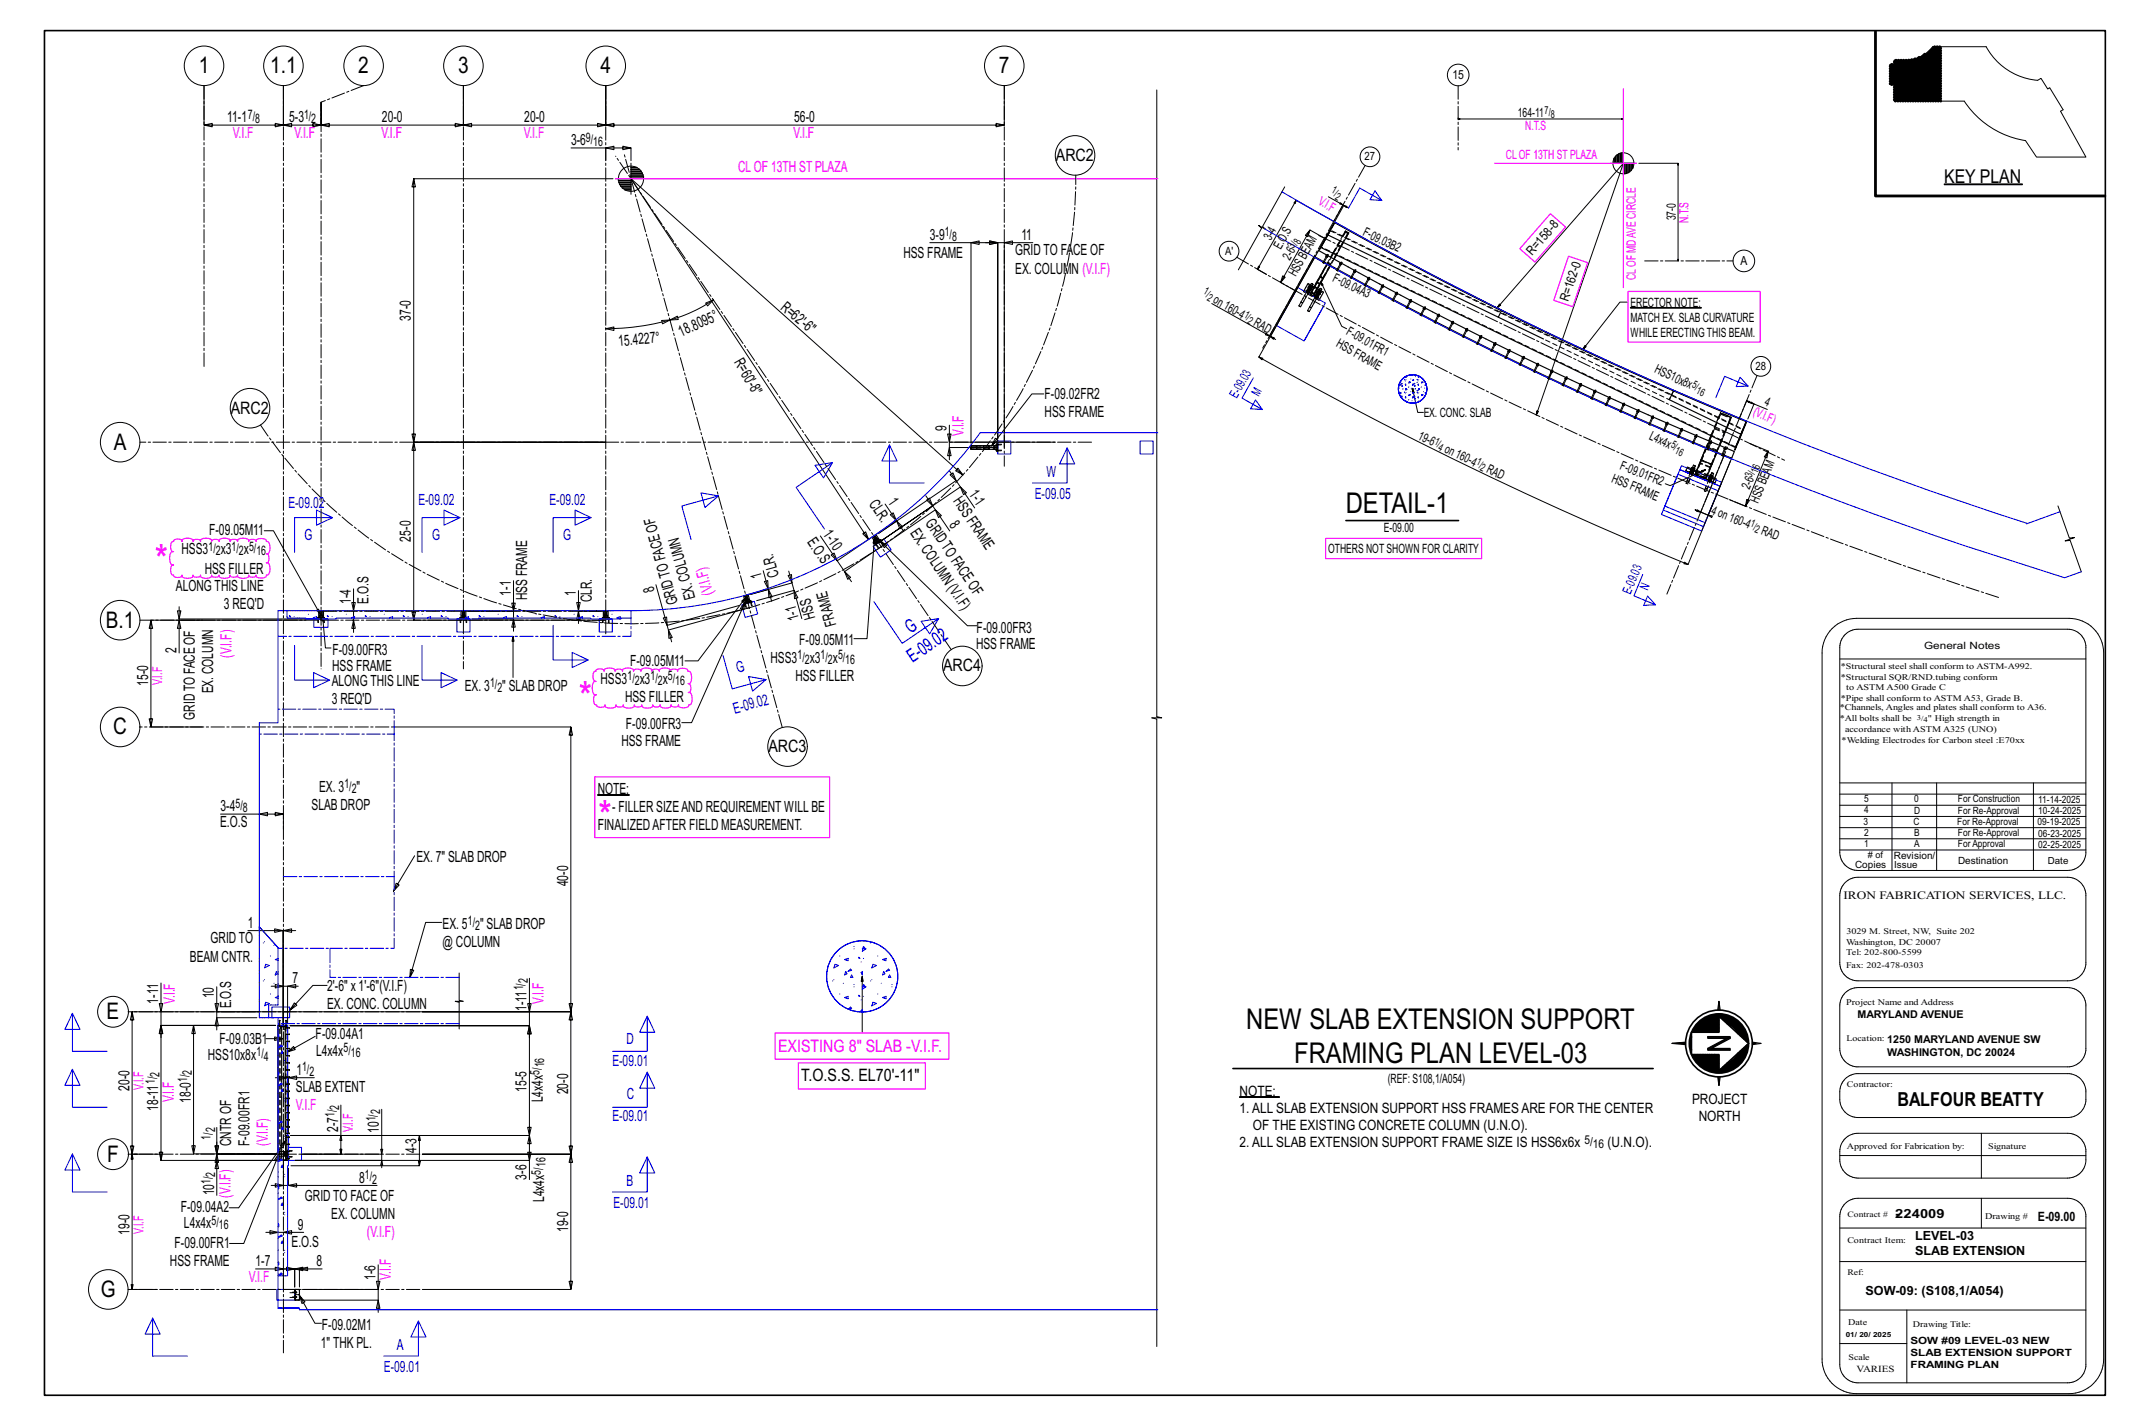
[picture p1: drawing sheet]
<svg xmlns="http://www.w3.org/2000/svg" width="914mm" height="610mm" viewBox="0 0 914 610" stroke-linecap="round" stroke-linejoin="round" font-family="sans-serif">
<defs><g id="words">
<g font-size="17.6" fill="#f0f">
<text x="66.4" y="245.9">*</text>
<text x="247.9" y="304.2">*</text>
<text x="256.3" y="355.2">*</text>
</g>
<g font-size="12.2">
<text x="576.4" y="219.7">DETAIL-1</text>
<text x="533.8" y="440.6">NEW SLAB EXTENSION SUPPORT</text>
<text x="554.2" y="455.1">FRAMING PLAN LEVEL-03</text>
</g>
<g font-size="9.8">
<text x="85.1" y="31.3">1</text>
<text x="115.7" y="31.3">1.1</text>
<text x="153.5" y="31.3">2</text>
<text x="196.2" y="31.3">3</text>
<text x="257.2" y="31.3">4</text>
<text x="427.8" y="31.3">7</text>
<text x="48.7" y="192.4">A</text>
<text x="45.3" y="268.6">B.1</text>
<text x="48.5" y="314.4">C</text>
<text x="45.7" y="436.3">E</text>
<text x="45.9" y="497.2">F</text>
<text x="43.2" y="555.2">G</text>
</g>
<text font-size="8.3" x="812.7" y="473.4">BALFOUR BEATTY</text>
<text font-size="8.2" x="832.7" y="78.3">KEY PLAN</text>
<g font-size="8.1" fill="#00f">
<text x="389.9" y="271.4" transform="rotate(-34 389.9 271.4)">G</text>
<text x="390.9" y="283.7" transform="rotate(-34 390.9 283.7)">E-09.02</text>
</g>
<g font-size="7.3">
<text x="452.2" y="68.9">ARC2</text>
<text x="98.9" y="177.1">ARC2</text>
<text x="404" y="287.5">ARC4</text>
<text x="329.1" y="322">ARC3</text>
<text x="343.2" y="463">T.O.S.S. EL70'-11&quot;</text>
</g>
<text font-size="7.3" fill="#f0f" x="333.3" y="450.2">EXISTING 8&quot; SLAB -V.I.F.</text>
<g font-size="6.6">
<text x="97.3" y="52.4">11-1</text>
<text x="123.8" y="52.4">5-3</text>
<text x="163.6" y="52.4">20-0</text>
<text x="224.5" y="52.4">20-0</text>
<text x="340.1" y="52.4">56-0</text>
<text x="244.6" y="62.1">3-6</text>
<text x="398.2" y="102.7">3-9</text>
<text x="437.4" y="102.7">11</text>
<text x="386.9" y="110.3">HSS FRAME</text>
<text x="434.8" y="109.3">GRID TO FACE OF</text>
<text x="434.8" y="117.2">EX. COLUMN (V.I.F)</text>
<text x="176" y="137.3" transform="rotate(-90 176 137.3)">37-0</text>
<text x="333.9" y="132.2" transform="rotate(40 333.9 132.2)">R=62'-6&quot;</text>
<text x="265" y="148.2" transform="rotate(-5 265 148.2)">15.4227°</text>
<text x="291.8" y="144.1" transform="rotate(-24 291.8 144.1)">18.8095°</text>
<text x="314.3" y="154.9" transform="rotate(60 314.3 154.9)">R=60'-8&quot;</text>
<text x="447.4" y="170.8">F-09.02FR2</text>
<text x="447.4" y="178.4">HSS FRAME</text>
<text x="405.4" y="184.5" transform="rotate(-90 405.4 184.5)">9</text>
<text x="372" y="215.9" transform="rotate(56 372 215.9)">CLR.</text>
<text x="380.1" y="215.1" transform="rotate(56 380.1 215.1)">1</text>
<text x="408.1" y="214.4" transform="rotate(56 408.1 214.4)">HSSFRAME</text>
<text x="414.8" y="211.5" transform="rotate(56 414.8 211.5)">1-1</text>
<text x="396.1" y="223.9" transform="rotate(56 396.1 223.9)">GRIDTOFACEOF</text>
<text x="406.4" y="224.6" transform="rotate(56 406.4 224.6)">8</text>
<text x="89.5" y="229.1">F-09.05M11</text>
<text x="176" y="231.8" transform="rotate(-90 176 231.8)">25-0</text>
<text x="345.5" y="232.2" transform="rotate(56 345.5 232.2)">E.O.S</text>
<text x="352.3" y="228.8" transform="rotate(56 352.3 228.8)">1-10</text>
<text x="389.7" y="228.3" transform="rotate(56 389.7 228.3)">EX.COLUMN(V.I.F)</text>
<text x="77.8" y="237.3">HSS3</text>
<text x="94.5" y="237.3">x3</text>
<text x="104.4" y="237.3">x</text>
<text x="87.7" y="245.7">HSS FILLER</text>
<text x="326.4" y="247" transform="rotate(-105 326.4 247)">1</text>
<text x="333.7" y="246.4" transform="rotate(-105 333.7 246.4)">CLR.</text>
<text x="75.4" y="253.1">ALONG THIS LINE</text>
<text x="218.7" y="255" transform="rotate(-90 218.7 255)">1-1</text>
<text x="225.8" y="257" transform="rotate(-90 225.8 257)">HSS FRAME</text>
<text x="246.6" y="255.3" transform="rotate(-90 246.6 255.3)">1</text>
<text x="253.5" y="257.9" transform="rotate(-90 253.5 257.9)">CLR.</text>
<text x="280.4" y="253" transform="rotate(-105 280.4 253)">8</text>
<text x="297.9" y="256.2" transform="rotate(-105 297.9 256.2)">EX.COLUMN</text>
<text x="95.9" y="260.9">3 REQ'D</text>
<text x="150.2" y="258.5" transform="rotate(-90 150.2 258.5)">1-4</text>
<text x="157.8" y="258.6" transform="rotate(-90 157.8 258.6)">E.O.S</text>
<text x="290.4" y="258.3" transform="rotate(-105 290.4 258.3)">GRIDTOFACEOF</text>
<text x="342.3" y="265.1" transform="rotate(-105 342.3 265.1)">1-1</text>
<text x="349.3" y="264.6" transform="rotate(-105 349.3 264.6)">HSS</text>
<text x="358.2" y="267.5" transform="rotate(-105 358.2 267.5)">FRAME</text>
<text x="418.3" y="270.9">F-09.00FR3</text>
<text x="75.5" y="279.5" transform="rotate(-90 75.5 279.5)">2</text>
<text x="142.4" y="280.4">F-09.00FR3</text>
<text x="342.3" y="276.1">F-09.05M11</text>
<text x="418.1" y="278">HSS FRAME</text>
<text x="142.3" y="287.2">HSS FRAME</text>
<text x="269.8" y="285.3">F-09.05M11</text>
<text x="330" y="283.8">HSS3</text>
<text x="346.8" y="283.8">x3</text>
<text x="356.7" y="283.8">x</text>
<text x="63.4" y="293.6" transform="rotate(-90 63.4 293.6)">15-0</text>
<text x="142.1" y="293.7">ALONG THIS LINE</text>
<text x="257.2" y="292.8">HSS3</text>
<text x="274" y="292.8">x3</text>
<text x="283.9" y="292.8">x</text>
<text x="340.7" y="291.5">HSS FILLER</text>
<text x="91.3" y="296.8" transform="rotate(-90 91.3 296.8)">EX. COLUMN</text>
<text x="199.1" y="295.6">EX. 3</text>
<text x="215.1" y="295.6">&quot; SLAB DROP</text>
<text x="142.1" y="301.5">3 REQ'D</text>
<text x="267.7" y="300.4">HSS FILLER</text>
<text x="83.5" y="308.1" transform="rotate(-90 83.5 308.1)">GRID TO FACE OF</text>
<text x="268.1" y="312.3">F-09.00FR3</text>
<text x="266.1" y="319.2">HSS FRAME</text>
<text x="136.7" y="339">EX. 3</text>
<text x="152.7" y="339">&quot;</text>
<text x="256" y="339.9">NOTE:</text>
<text x="94.4" y="347.3">3-4</text>
<text x="133.4" y="346.8">SLAB DROP</text>
<text x="262.1" y="347.7">- FILLER SIZEAND REQUIREMENT WILLBE</text>
<text x="94.3" y="354">E.O.S</text>
<text x="256" y="355.5">FINALIZEDAFTER FIELD MEASUREMENT.</text>
<text x="178.3" y="368.8">EX. 7&quot; SLAB DROP</text>
<text x="243.3" y="379.5" transform="rotate(-90 243.3 379.5)">40-0</text>
<text x="106.2" y="397.2">1</text>
<text x="189.5" y="397.5">EX. 5</text>
<text x="205.6" y="397.5">&quot; SLAB DROP</text>
<text x="90.2" y="403.8">GRID TO</text>
<text x="189.5" y="405.3">@ COLUMN</text>
<text x="81.3" y="411.7">BEAM CNTR.</text>
<text x="125.3" y="421">7</text>
<text x="140.1" y="424.3">2'-6&quot; x 1'-6&quot;(V.I.F)</text>
<text x="67.8" y="429.7" transform="rotate(-90 67.8 429.7)">1-11</text>
<text x="91.6" y="427.4" transform="rotate(-90 91.6 427.4)">10</text>
<text x="99" y="431.7" transform="rotate(-90 99 431.7)">E.O.S</text>
<text x="140.1" y="432.1">EX. CONC. COLUMN</text>
<text x="225.6" y="432.9" transform="rotate(-90 225.6 432.9)">1-11</text>
<text x="94" y="447.1">F-09.03B1</text>
<text x="135.2" y="444.7">F-09.04A1</text>
<text x="89" y="453.6">HSS10x8x</text>
<text x="135.3" y="452">L4x4x</text>
<text x="126.9" y="460.2">1</text>
<text x="55.4" y="466.9" transform="rotate(-90 55.4 466.9)">20-0</text>
<text x="126.7" y="467.3">SLAB EXTENT</text>
<text x="225.6" y="467.4" transform="rotate(-90 225.6 467.4)">15-5</text>
<text x="81.7" y="472.1" transform="rotate(-90 81.7 472.1)">18-0</text>
<text x="232.6" y="471.9" transform="rotate(-90 232.6 471.9)">L4x4x</text>
<text x="243.3" y="468.5" transform="rotate(-90 243.3 468.5)">20-0</text>
<text x="67.8" y="475.5" transform="rotate(-90 67.8 475.5)">18-11</text>
<text x="144.8" y="484.7" transform="rotate(-90 144.8 484.7)">2-7</text>
<text x="162.3" y="485" transform="rotate(-90 162.3 485)">10</text>
<text x="99.1" y="490.6" transform="rotate(-90 99.1 490.6)">CNTR OF</text>
<text x="106.9" y="490.6" transform="rotate(-90 106.9 490.6)">F-09.00FR1</text>
<text x="178.4" y="493.7" transform="rotate(-90 178.4 493.7)">4-3</text>
<text x="153.8" y="506.3">8</text>
<text x="225.6" y="505" transform="rotate(-90 225.6 505)">3-6</text>
<text x="91.7" y="511.7" transform="rotate(-90 91.7 511.7)">10</text>
<text x="130.6" y="514">GRID TO FACE OF</text>
<text x="233.1" y="514.7" transform="rotate(-90 233.1 514.7)">L4x4x</text>
<text x="77.4" y="519.1">F-09.04A2</text>
<text x="141.9" y="521.8">EX. COLUMN</text>
<text x="78.8" y="525.8">L4x4x</text>
<text x="127.6" y="526.4">9</text>
<text x="243.3" y="527.5" transform="rotate(-90 243.3 527.5)">19-0</text>
<text x="55.4" y="528.6" transform="rotate(-90 55.4 528.6)">19-0</text>
<text x="124.9" y="533.6">E.O.S</text>
<text x="74.7" y="534.2">F-09.00FR1</text>
<text x="72.8" y="541.9">HSS FRAME</text>
<text x="109.5" y="542">1-7</text>
<text x="135.5" y="542">8</text>
<text x="160.8" y="547.9" transform="rotate(-90 160.8 547.9)">1-6</text>
<text x="137.8" y="569.3">F-09.02M1</text>
<text x="137.4" y="577.1">1&quot; THK PL.</text>
</g>
<g font-size="6.6" fill="#f0f">
<text x="99.7" y="59">V.I.F</text>
<text x="126.1" y="59">V.I.F</text>
<text x="163.3" y="59">V.I.F</text>
<text x="224.3" y="59">V.I.F</text>
<text x="339.9" y="59">V.I.F</text>
<text x="316.1" y="73.6">CLOF 13TH ST PLAZA</text>
<text x="412.6" y="186.7" transform="rotate(-90 412.6 186.7)">V.I.F</text>
<text x="305.5" y="254.1" transform="rotate(-105 305.5 254.1)">(V.I.F)</text>
<text x="99.1" y="281.6" transform="rotate(-90 99.1 281.6)">(V.I.F)</text>
<text x="74.9" y="429.8" transform="rotate(-90 74.9 429.8)">V.I.F</text>
<text x="232.7" y="429.7" transform="rotate(-90 232.7 429.7)">V.I.F</text>
<text x="74.4" y="471.9" transform="rotate(-90 74.4 471.9)">V.I.F</text>
<text x="126.7" y="475.1">V.I.F</text>
<text x="114.7" y="490.6" transform="rotate(-90 114.7 490.6)">(V.I.F)</text>
<text x="98.7" y="512.6" transform="rotate(-90 98.7 512.6)">(V.I.F)</text>
<text x="157.1" y="529.6">(V.I.F)</text>
<text x="106.5" y="548.7">V.I.F</text>
<text x="167.4" y="547.9" transform="rotate(-90 167.4 547.9)">V.I.F</text>
</g>
<g font-size="6.6" fill="#00f">
<text x="448.1" y="204.4">W</text>
<text x="443.2" y="213.5">E-09.05</text>
<text x="123.5" y="217.4">E-09.02</text>
<text x="179.2" y="216.1">E-09.02</text>
<text x="235.3" y="216.1">E-09.02</text>
<text x="130.4" y="231.1">G</text>
<text x="185.1" y="231.1">G</text>
<text x="241.2" y="231.1">G</text>
<text x="316" y="288.2" transform="rotate(-15 316 288.2)">G</text>
<text x="314.7" y="305.5" transform="rotate(-15 314.7 305.5)">E-09.02</text>
<text x="268.3" y="447.1">D</text>
<text x="262.3" y="456.4">E-09.01</text>
<text x="268.4" y="470.5">C</text>
<text x="262.3" y="480">E-09.01</text>
<text x="268.4" y="507.6">B</text>
<text x="262.7" y="517">E-09.01</text>
<text x="170" y="578">A</text>
<text x="164.4" y="587.4">E-09.01</text>
</g>
<g font-size="6.1">
<text x="530.9" y="469.2">NOTE:</text>
<text x="724.7" y="472.5">PROJECT</text>
<text x="530.9" y="476.4">1. ALL SLAB EXTENSION SUPPORT HSS FRAMES ARE FOR THE CENTER</text>
<text x="727.5" y="479.7">NORTH</text>
<text x="536.6" y="483.7">OF THE EXISTING CONCRETE COLUMN (U.N.O).</text>
<text x="530.9" y="490.9">2. ALL SLAB EXTENSION SUPPORT FRAME SIZE IS HSS6x6x</text>
<text x="688.5" y="490.9">(U.N.O).</text>
</g>
<g font-size="5.9" fill="#f0f">
<text x="69.5" y="293.4" transform="rotate(-90 69.5 293.4)">V.I.F</text>
<text x="61.4" y="466.6" transform="rotate(-90 61.4 466.6)">V.I.F</text>
<text x="151.1" y="484.7" transform="rotate(-90 151.1 484.7)">V.I.F</text>
<text x="61.4" y="528.3" transform="rotate(-90 61.4 528.3)">V.I.F</text>
</g>
<g font-size="5.6">
<text x="106.2" y="50.9">7/</text>
<text x="109.3" y="52.9">8</text>
<text x="130.2" y="50.9">1/</text>
<text x="133.3" y="52.9">2</text>
<text x="251" y="60.7">9/</text>
<text x="254.1" y="62.6">16</text>
<text x="404.6" y="101.2">1/</text>
<text x="407.7" y="103.2">8</text>
<text x="89.3" y="235.8">1/</text>
<text x="92.5" y="237.8">2</text>
<text x="99.2" y="235.8">1/</text>
<text x="102.4" y="237.8">2</text>
<text x="106.7" y="235.8">5/</text>
<text x="109.8" y="237.8">16</text>
<text x="341.6" y="282.3">1/</text>
<text x="344.7" y="284.3">2</text>
<text x="351.5" y="282.3">1/</text>
<text x="354.6" y="284.3">2</text>
<text x="358.9" y="282.3">5/</text>
<text x="362" y="284.3">16</text>
<text x="268.7" y="291.3">1/</text>
<text x="271.9" y="293.3">2</text>
<text x="278.6" y="291.3">1/</text>
<text x="281.8" y="293.3">2</text>
<text x="286.1" y="291.3">5/</text>
<text x="289.2" y="293.3">16</text>
<text x="209.9" y="294.1">1/</text>
<text x="213" y="296.1">2</text>
<text x="147.5" y="337.5">1/</text>
<text x="150.6" y="339.5">2</text>
<text x="100.8" y="345.8">5/</text>
<text x="104" y="347.8">8</text>
<text x="200.4" y="396">1/</text>
<text x="203.5" y="398">2</text>
<text x="224.1" y="424" transform="rotate(-90 224.1 424)">1/</text>
<text x="226.1" y="420.9" transform="rotate(-90 226.1 420.9)">2</text>
<text x="109.9" y="452.1">1/</text>
<text x="113" y="454.1">4</text>
<text x="147.2" y="450.5">5/</text>
<text x="150.3" y="452.5">16</text>
<text x="68.3" y="461" transform="rotate(-90 68.3 461)">2</text>
<text x="82.2" y="460.1" transform="rotate(-90 82.2 460.1)">2</text>
<text x="129.4" y="458.7">1/</text>
<text x="132.5" y="460.7">2</text>
<text x="231.1" y="460.1" transform="rotate(-90 231.1 460.1)">5/</text>
<text x="233.1" y="457" transform="rotate(-90 233.1 457)">16</text>
<text x="66.3" y="464.2" transform="rotate(-90 66.3 464.2)">1/</text>
<text x="80.2" y="463.3" transform="rotate(-90 80.2 463.3)">1/</text>
<text x="143.3" y="478.3" transform="rotate(-90 143.3 478.3)">1/</text>
<text x="145.3" y="475.2" transform="rotate(-90 145.3 475.2)">2</text>
<text x="162.8" y="477" transform="rotate(-90 162.8 477)">2</text>
<text x="92.2" y="484.7" transform="rotate(-90 92.2 484.7)">2</text>
<text x="160.8" y="480.1" transform="rotate(-90 160.8 480.1)">1/</text>
<text x="90.2" y="487.9" transform="rotate(-90 90.2 487.9)">1/</text>
<text x="92.2" y="503.7" transform="rotate(-90 92.2 503.7)">2</text>
<text x="231.6" y="502.9" transform="rotate(-90 231.6 502.9)">5/</text>
<text x="233.6" y="499.7" transform="rotate(-90 233.6 499.7)">16</text>
<text x="90.2" y="506.8" transform="rotate(-90 90.2 506.8)">1/</text>
<text x="156.3" y="504.8">1/</text>
<text x="159.4" y="506.8">2</text>
<text x="90.6" y="524.3">5/</text>
<text x="93.7" y="526.3">16</text>
</g>
<g font-size="5.5">
<text x="650.1" y="49.9">164-11</text>
<text x="717.7" y="94.4" transform="rotate(-90 717.7 94.4)">37-0</text>
<text x="583.4" y="100.6" transform="rotate(26 583.4 100.6)">F-09.03B2</text>
<text x="544.3" y="103.1" transform="rotate(-61 544.3 103.1)">3-4</text>
<text x="548.6" y="107" transform="rotate(-61 548.6 107)">E.O.S</text>
<text x="552.4" y="111.8" transform="rotate(-61 552.4 111.8)">2-6</text>
<text x="656.2" y="109.7" transform="rotate(-49 656.2 109.7)">R=158-8</text>
<text x="555" y="118.6" transform="rotate(-61 555 118.6)">HS BEAM</text>
<text x="570.5" y="120.3" transform="rotate(26 570.5 120.3)">F-09.04A3</text>
<text x="519.3" y="129.4" transform="rotate(30 519.3 129.4)">on160-4</text>
<text x="671.6" y="129.5" transform="rotate(-71 671.6 129.5)">R=162-0</text>
<text x="698.3" y="131.4">ERECTOR NOTE:</text>
<text x="698.3" y="137.9">MATCH EX. SLAB CURVATURE</text>
<text x="536.6" y="139.3" transform="rotate(30 536.6 139.3)">RAD</text>
<text x="576.3" y="143" transform="rotate(29 576.3 143)">F-09.01FR1</text>
<text x="572" y="148.2" transform="rotate(29 572 148.2)">HSSFRAME</text>
<text x="698.3" y="144.4">WHILE ERECTING THIS BEAM.</text>
<text x="708.3" y="159.2" transform="rotate(26 708.3 159.2)">HSS10x8x</text>
<text x="755.4" y="173.6" transform="rotate(22 755.4 173.6)">4</text>
<text x="609.7" y="178.5">EX. CONC. SLAB</text>
<text x="606.9" y="187.9" transform="rotate(26 606.9 187.9)">19-6</text>
<text x="706" y="188.1" transform="rotate(26 706 188.1)">L4x4x</text>
<text x="618.4" y="193.4" transform="rotate(26 618.4 193.4)">on160-4</text>
<text x="636.3" y="202.2" transform="rotate(26 636.3 202.2)">RAD</text>
<text x="693.5" y="200.7" transform="rotate(22 693.5 200.7)">F-09.01FR2</text>
<text x="689.9" y="206.3" transform="rotate(22 689.9 206.3)">HSSFRAME</text>
<text x="749.3" y="209.9" transform="rotate(-68 749.3 209.9)">2-6</text>
<text x="753" y="215.6" transform="rotate(-68 753 215.6)">HSSBEAM</text>
<text x="732.6" y="220" transform="rotate(22 732.6 220)">4on160-4</text>
<text x="592.7" y="227.7">E-09.00</text>
<text x="754" y="228.5" transform="rotate(22 754 228.5)">RAD</text>
<text x="568.8" y="236.6">OTHERS NOT SHOWN FOR CLARITY</text>
<text x="594.3" y="463.8">(REF: S108,1/A054)</text>
<text x="872.8" y="522.9">E-09.00</text>
</g>
<g font-size="5.5" fill="#f0f">
<text x="653.3" y="55.5">N.T.S</text>
<text x="645" y="67.9">CLOF 13TH ST PLAZA</text>
<text x="564.2" y="87.3" transform="rotate(29 564.2 87.3)">V.I.F</text>
<text x="723.2" y="95.4" transform="rotate(-90 723.2 95.4)">N.T.S</text>
<text x="700.6" y="119.9" transform="rotate(-90 700.6 119.9)">CLOF MDAVE CIRCLE</text>
<text x="750.5" y="177.7" transform="rotate(22 750.5 177.7)">(V.I.F)</text>
</g>
<g font-size="5.5" fill="#00f">
<text x="529.8" y="170.7" transform="rotate(-61 529.8 170.7)">E-09.03</text>
<text x="539.2" y="169.7" transform="rotate(-61 539.2 169.7)">M</text>
<text x="698.4" y="254.6" transform="rotate(-68 698.4 254.6)">E-09.03</text>
<text x="705.7" y="253.2" transform="rotate(-68 705.7 253.2)">N</text>
</g>
<g font-size="5.4">
<text x="622" y="33.8">15</text>
<text x="745.4" y="113.4">A</text>
<text x="811.7" y="521.2">-</text>
<text x="811.7" y="521.2">224009</text>
<text x="820.3" y="530.8">LEVEL-03</text>
<text x="820.3" y="537.4">SLAB EXTENSION</text>
<text x="799" y="554.6">SOW-09: (S108,1/A054)</text>
</g>
<g font-size="5.2">
<text x="678.6" y="489.6">5/</text>
<text x="682.2" y="491.4">16</text>
</g>
<g font-size="4.9">
<text x="584.5" y="68.7">27</text>
<text x="524.7" y="109">A'</text>
<text x="751.9" y="158.4">28</text>
<text x="789.5" y="384.8">IRON FABRICATION SERVICES, LLC.</text>
</g>
<g font-size="4.7">
<text x="661.5" y="48.7">7/</text>
<text x="664.2" y="50.4">8</text>
<text x="570" y="82.3" transform="rotate(29 570 82.3)">1/</text>
<text x="571.5" y="85" transform="rotate(29 571.5 85)">2</text>
<text x="554" y="106.6" transform="rotate(-61 554 106.6)">3/</text>
<text x="556.7" y="105.1" transform="rotate(-61 556.7 105.1)">8</text>
<text x="515.2" y="125.6" transform="rotate(30 515.2 125.6)">1/</text>
<text x="516.7" y="128.4" transform="rotate(30 516.7 128.4)">2</text>
<text x="532.5" y="135.5" transform="rotate(30 532.5 135.5)">1/</text>
<text x="533.9" y="138.3" transform="rotate(30 533.9 138.3)">2</text>
<text x="724.5" y="165.6" transform="rotate(26 724.5 165.6)">5/</text>
<text x="726.1" y="168.3" transform="rotate(26 726.1 168.3)">16</text>
<text x="614.1" y="190" transform="rotate(26 614.1 190)">1/</text>
<text x="715.4" y="191.2" transform="rotate(26 715.4 191.2)">5/</text>
<text x="615.7" y="192.6" transform="rotate(26 615.7 192.6)">4</text>
<text x="717" y="193.9" transform="rotate(26 717 193.9)">16</text>
<text x="632" y="198.7" transform="rotate(26 632 198.7)">1/</text>
<text x="633.6" y="201.3" transform="rotate(26 633.6 201.3)">2</text>
<text x="752.7" y="202.7" transform="rotate(-68 752.7 202.7)">16</text>
<text x="750.2" y="204.5" transform="rotate(-68 750.2 204.5)">3/</text>
<text x="749.4" y="225.3" transform="rotate(22 749.4 225.3)">1/</text>
<text x="751.2" y="227.8" transform="rotate(22 751.2 227.8)">2</text>
</g>
<g font-size="4.6">
<text x="795.6" y="436">MARYLAND AVENUE</text>
<text x="808.3" y="446.4">1250 MARYLAND AVENUE SW</text>
<text x="808.3" y="452">WASHINGTON, DC 20024</text>
</g>
<g font-size="4.3">
<text x="824.1" y="277.6">General Notes</text>
<text x="798.4" y="343.5">5</text>
<text x="819.8" y="343.5">0</text>
<text x="838.6" y="343.5">For Construction</text>
<text x="873" y="343.8">11-14-2025</text>
<text x="798.1" y="353">3</text>
<text x="798.4" y="348.2">4</text>
<text x="819.5" y="353.1">C</text>
<text x="819.8" y="348.3">D</text>
<text x="838.3" y="353.1">For Re-Approval</text>
<text x="838.6" y="348.3">For Re-Approval</text>
<text x="872.7" y="353.4">09-19-2025</text>
<text x="873" y="348.6">10-24-2025</text>
<text x="798.4" y="357.8">2</text>
<text x="819.8" y="357.9">B</text>
<text x="838.6" y="357.8">For Re-Approval</text>
<text x="873" y="358.1">06-23-2025</text>
<text x="798.4" y="362.6">1</text>
<text x="819.8" y="362.6">A</text>
<text x="838.6" y="362.6">For Approval</text>
<text x="873" y="362.9">02-25-2025</text>
<text x="794.5" y="371.5">Copies</text>
<text x="811.1" y="367.7">Revision/</text>
<text x="838.6" y="369.7">Destination</text>
<text x="818.2" y="575.4">SOW #09 LEVEL-03 NEW</text>
<text x="818.2" y="580.6">SLAB EXTENSION SUPPORT</text>
<text x="818.2" y="585.8">FRAMING PLAN</text>
</g>
<g font-size="4.2">
<text x="811.3" y="371.4">Issue</text>
<text x="877.1" y="369.8">Date</text>
</g>
<text font-size="4" x="795.1" y="587.5">VARIES</text>
<text font-size="3.9" x="799.9" y="367.1"># of</text>
<g font-size="3.7">
<text x="788.4" y="286.2">*Structural steel shall conform to ASTM-A992.</text>
<text x="788.4" y="291.2">*Structural SQR/RND.tubing conform</text>
<text x="790.7" y="295.5">to ASTM A500 Grade C</text>
<text x="787.9" y="304.1">*Channels, Angles and plates shall conform to A36.</text>
<text x="788.4" y="300.2">*Pipe shall conform to ASTM A53, Grade B.</text>
<text x="788" y="308.9">*All bolts shall be</text>
<text x="825.7" y="308.9">&quot; High strength in</text>
<text x="790.2" y="313.2">accordance with ASTM A325 (UNO)</text>
<text x="788.8" y="318">*Welding Electrodes for Carbon steel :E70xx</text>
<text x="790.8" y="399.9">3029 M. Street, NW, Suite 202</text>
<text x="790.7" y="404.6">Washington, DC 20007</text>
<text x="790.7" y="409">Tel: 202-800-5599</text>
<text x="790.7" y="414.2">Fax: 202-478-0303</text>
<text x="790.7" y="430">Project Name and Address</text>
<text x="790.8" y="445.6">Location:</text>
<text x="791" y="465.3">Contractor:</text>
<text x="791" y="491.9">Approved for Fabrication by:</text>
<text x="851.5" y="492">Signature</text>
<text x="850.2" y="522">Drawing #</text>
<text x="791.2" y="532.3">Contract Item:</text>
<text x="791.5" y="567.4">Date</text>
<text x="819.3" y="568.1">Drawing Title:</text>
<text x="791.7" y="582.1">Scale</text>
</g>
<text font-size="3.6" x="791.2" y="545.9">Ref:</text>
<text font-size="3.5" x="791.3" y="520.8">Contract #</text>
<g font-size="3.2">
<text x="821" y="308">3/</text>
<text x="823.9" y="309.1">4</text>
</g>
<text font-size="3" x="790.5" y="572.4">01/ 20/ 2025</text>
</g></defs>
<path d="M832.7 78.8h33.4v.3h-33.4zM698.3 131.7l30.3 .2zM256 340.2h13.5v.2h-13.5zM530.9 469.5h17.1v.2h-17.1z" fill="#000" stroke="#000" stroke-width=".5"/>
<g fill="none" stroke="#000" stroke-width=".43">
<path d="M831.2 20v23.3M87.4 36.6v17l3.5 .7v-1.5l-3.5 .8h34l-3.5 .7v-1.5l3.5 .8v-17v17l3.5 .7v-1.5l-3.5 .8h16.1l-3.5 .7v-1.5l3.5 .8v-9.8v9.8l3.5 .7v-1.5l-3.5 .8h61l-3.5 .7v-1.5l3.5 .8v-17v17l3.5 .7v-1.5l-3.5 .8h60.9l-3.5 .7v-1.5l3.5 .8v-17v17l3.5 .7v-1.5l-3.5 .8h170.7l-3.5 .7v-1.5l3.5 .8v-17M495.4 38.5v268.3l2.2 .5h-4.3l2.1 .5v268.6M811.3 25.8h5.3a14.9 14.9 0 0 0 11.1-5.8h23a27.7 27.7 0 0 0 22 14.4l1.4-.9 2.9 4.6 .9-.6 5.7 9.5-1.1 .6 10.9 19.6h-21.2l-4.7-7a38.6 38.6 0 0 1-26.2-16.9h-30v-7.1h-1.8v-8.7h1.8zM624.5 50.5v.4l.7 .2v-.3l-.7 .1h70.8l-.7 .2v-.3l.7 .1v19M244.6 63.3h14.8v5.3M259.4 63.3l3.5-.7v1.5zM259.4 63.3h10.8l-3.5 .8v-1.5l3.5 .7v5.5M262.5 76.5h-85.3l-.8 3.5h1.5l-.7-3.5v112.8l-.8-3.5h1.5l-.7 3.5h82.2h-82.2l-.8 3.5h1.5l-.7-3.5v76.2l-.8-3.5h1.5l-.7 3.5h82.2M263.6 76.5h13.3M270.2 69.9v13.3M689.7 69.9h11.1"/>
<path d="M695.3 64.4v11.1M701.9 69.9h16.8v41.8M550.2 80l-9.5 17 1.3 1.2-2.9-1.7 1.2 1.2-9.9 17.8M568.9 84.2l6.3 3.5-3.9 6.9M571.8 95.1l-16.7-9.3-.9 1.1 .5 .2 .4-1.3-16.5 29.5 .4-1.4 .5 .3-.9 1.1 3.9 2.2M574.1 86.8l1.1 .9-1.4-.4zM575.2 87.7l2.2 1.3M575.5 87.9l1.4 .5-.3 .5zM575.5 87.9l-3.8 6.9M398.2 103.9h17.7v85.9M415.9 103.9l3.5-.8v1.5zM415.9 103.9h11.4l-3.5 .7v-1.5l3.5 .8v83.8v-83.8"/>
<path d="M422.1 103.9h8M423.8 103.1l3.5 .8-3.5 .7zM430.1 103.9l3.5-.8v1.5zM442.4 103.9h-12.3v87.7M562.7 110l-19 33.9-1.7-.6 .4-.6 1.7 1.4M566.5 112.1v.3zM566.5 112.4l.4 .2M566.7 112.2l.4 .5-.1-.3M566.9 101.7l-5.8-3.2-2 2.2 1.1 .6 .9-2.8-12.6 22.4 .8-2.8 1.1 .6-1.9 2.2 6.5 3.7M567.9 109.6l.4-.3-.2 .4M567.9 109.6l.7 .5zM568 109.8l-1.2 2.2"/>
<path d="M568.4 110l-1.2 2.2M568.4 109.9l.2-.4-.3-.2 .2-.4 .4 .2-.3 .9M572.4 115.4l.1 .3zM572.5 115.7l.3 .2M572.6 115.5l.4 .5v-.3M573.8 112.9l.7 .5zM573.8 112.9l.2-.4v.4M573.9 113.1l-1.2 2.2M574.3 113.3l-1.2 2.2M574.4 113.2l.2-.4-.4-.2 .2-.5 .4 .2-.3 1M578.3 118.6l.1 .4zM578.4 119l.4 .2"/>
<path d="M578.5 118.7l.5 .6-.1-.4M579.7 116.1l.7 .5zM579.7 116.1l.4-.3-.2 .4M579.9 116.3l-1.2 2.2M580.2 116.5l-1.2 2.2M580.3 116.4l.2-.3-.4-.3 .3-.4 .3 .2-.2 .9M585.7 119.3l.2-.3v.4M585.7 119.3l.7 .6zM585.8 119.6l-1.2 2.1M586.2 119.8l-1.2 2.2M586.2 119.6l.2-.3-.3-.2 .2-.5 .4 .2-.3 .9M718.5 111h.3l-.1 .7z"/>
<path d="M283.4 137.2l3.5-.2-3.1 1.6zM286.9 137l-7.2 1.7-6.4 1.1-6.4 .6-7.5 .3M286.9 137l3.2-1.7 .4 1.5zM305.5 128.4l-2.4 2.6-.9-1.3 3.3-1.3a62.7 62.7 0 0 1-18.6 8.6M519 129.9l24.6 13.8M565.8 120.9l.3 1.4 .6-.3-.9-1.1 8.9 18.8 2 1M584.3 121.9l.1 .3zM584.4 122.2l.3 .2M584.5 122l.4 .5v-.3M584.5 122h.1M590.3 125.1v.3zM590.3 125.4l.4 .2"/>
<path d="M590.4 125.2l.5 .5-.1-.3M591.6 122.5l.7 .6zM591.6 122.5l.2-.3v.4M591.7 122.8l-1.1 2.2M592.1 123l-1.2 2.2M592.2 122.8l.2-.3-.4-.2 .2-.5 .4 .2-.2 .9M596.2 128.3l.1 .3zM596.3 128.6l.4 .2M596.4 128.4l.5 .5-.1-.3M597.6 125.7l.4-.2-.2 .3M597.6 125.7l.7 .5zM597.7 125.9l-1.2 2.2"/>
<path d="M598.1 126.1l-1.2 2.2M598.2 126l.1-.3-.3-.2 .2-.5 .4 .2-.3 .9M602.2 131.4l.1 .4zM602.3 131.8l.4 .2M602.4 131.5l.5 .6-.1-.4M603.6 128.9l.4-.3-.2 .4M603.6 128.9l.7 .5zM603.7 129.1l-1.2 2.2M604.1 129.3l-1.2 2.2M604.1 129.2l.1-1 .4 .2-.3 .9M608.2 134.6l.1 .3zM608.3 134.9l.4 .2"/>
<path d="M608.4 134.7l.5 .5-.1-.3M609.6 132l.3-.3-.1 .4M609.6 132l.7 .5zM609.7 132.2l-1.2 2.2M610.1 132.4l-1.2 2.2M610.1 132.3l.2-.4-.4-.2 .3-.4 .4 .2-.3 .9M614.2 137.7l.1 .3zM614.3 138l.4 .2M614.4 137.8l.5 .5-.1-.3M614.4 137.8h.1M615.6 135.1l.2-.3v.4M615.6 135.1l.7 .5z"/>
<path d="M615.7 135.3l-1.1 2.3M616.1 135.5l-1.2 2.2M616.1 135.4l.2-.3-.4-.2 .3-.5 .4 .2-.3 .9M621.6 138.2l.7 .5zM621.6 138.2l.2-.4v.5M621.7 138.4l-1.1 2.2M622.1 138.6l-1.1 2.2M622.2 138.5v-1l.4 .2-.2 .9M641.3 131.7l1.4-1.1-.5-.5-.9 1.6 54-61.8-37.3 107.8 .2-1.8 .7 .3-.9 1.5M697.3 129.3h-3.5l-15.8 20.2 .8-1.6 .5 .5-1.3 1.1M259.4 140.7l3.5-.7v1.5zM546.4 145.4l-2.3-1.3 1.3 1.2 .4-.7-1.7-.5 19-33.9-23.9 42.6 1.3 1.2 .4-.6-1.7-.6 22.3 12.4 25.1 13.2 45.7 22.9 43.7 20.3 47 20.1 18.1-44.3"/>
<path d="M620.3 140.8l.1 .3zM620.4 141.1l.3 .2M620.5 140.9l.4 .5v-.3M626.3 143.8l.1 .4zM626.4 144.2l.4 .2M626.5 143.9l.5 .6-.1-.4M626.9 144.1h.1M627.6 141.3l.4-.3-.2 .4M627.6 141.3l.7 .5zM627.8 141.5l-1.2 2.2M628.1 141.7l-1.1 2.2M628.2 141.6l.2-.4-.4-.2 .2-.5 .4 .2-.2 .9"/>
<path d="M632.4 146.9l.1 .3zM632.5 147.2l.3 .2M632.6 147l.4 .5v-.3M633.7 144.3l.7 .5zM633.7 144.3l.2-.4v.5M633.8 144.5l-1.1 2.2M634.2 144.7l-1.1 2.2M634.3 144.6l.1-.4-.3-.2 .2-.4 .4 .2-.3 .9M638.5 149.9v.3zM638.5 150.2l.4 .2M638.7 150l.4 .5-.1-.3M639.7 147.3l.7 .5z"/>
<path d="M639.7 147.3l.4-.3-.2 .4M639.9 147.5l-1.1 2.3M640.3 147.7l-1.1 2.2M640.3 147.6l.2-.4-.4-.2 .3-.4 .3 .2-.2 .9M644.6 152.9v.3zM644.6 153.2l.4 .2M644.7 153l.5 .5-.1-.3M645.8 150.3l.7 .5zM645.8 150.3l.4-.3-.2 .4M645.9 150.5l-1 2.2M646.3 150.7l-1.1 2.2M646.4 150.6l.2-.4-.4-.2 .2-.4 .4 .1-.2 1"/>
<path d="M650.7 155.9v.3zM650.7 156.2l.4 .2M650.8 155.9l.5 .6-.1-.4M651.9 153.3l.7 .4zM651.9 153.3l.2-.4v.4M652 153.5l-1 2.2M652.4 153.6l-1.1 2.3M652.5 153.5l.2-.3-.4-.2 .2-.5 .4 .2-.2 .9M656.8 158.8v.3zM656.8 159.1l.4 .2M657 158.9l.4 .5-.1-.3M658 156.2l.2-.4v.5"/>
<path d="M658 156.2l.7 .5zM658.2 156.4l-1.1 2.2M658.5 156.6l-1 2.2M658.6 156.5l.2-.4-.4-.2 .2-.4 .4 .1-.2 1M664.1 159.1l.7 .5zM664.1 159.1l.2-.4v.5M664.3 159.3l-1.1 2.3M664.6 159.5l-1 2.2M664.7 159.4l.2-.4-.4-.2 .2-.4 .4 .1-.2 1M447 168.6h-5.1l-17.2 22.2 1.6-3.2 1.2 .9-2.8 2.3M604.4 166.4l.6 .1M605 166.5v1.8l.8-.2-.8-1.6 2.2 10.1h2.4"/>
<path d="M605 166.5l.6 .1M662.9 161.7l.1 .3zM663 162l.4 .2M663.1 161.8l.5 .5-.1-.3M669 164.6l.1 .3zM669.1 164.9l.4 .2M669.2 164.7l.5 .5-.1-.3M670.3 162l.1-.4 .1 .5M670.3 162l.7 .5zM670.4 162.2l-1 2.2M670.8 162.4l-1.1 2.2M670.8 162.3l.2-.4-.4-.2 .3-.5 .3 .2-.2 .9"/>
<path d="M675.2 167.5l.1 .3zM675.3 167.8l.4 .2M675.4 167.6l.5 .5-.1-.4M676.4 164.8l.4-.2-.2 .3M676.4 164.8l.7 .5zM676.6 165.1l-1.1 2.2M676.9 165.2l-1 2.3M677 165.1l.2-.4-.4-.1 .2-.5 .4 .2-.2 .9M681.4 170.3l.1 .3zM681.5 170.6l.3 .2M681.6 170.4l.4 .5v-.3M682.6 167.7l.3-.3-.1 .4"/>
<path d="M682.6 167.7l.7 .5zM682.7 167.9l-1 2.3M683.1 168.1l-1 2.2M683.2 168l.1-.4-.4-.2 .2-.5 .4 .2-.2 .9M687.5 173.1l.1 .3zM687.6 173.4l.4 .2M687.7 173.2l.5 .5-.1-.3M688.7 170.5l.2-.4v.5M688.7 170.5l.7 .5zM688.9 170.7l-1.1 2.3M689.3 170.9l-1.1 2.2M689.3 170.7l.2-.3-.4-.2 .2-.5 .4 .2-.2 .9"/>
<path d="M693.7 175.9l.1 .3zM693.8 176.2l.4 .2M693.9 176l.5 .5-.1-.3M694.9 173.3l.7 .4zM694.9 173.3l.2-.4v.5M695 173.5l-1 2.2M695.4 173.6l-1 2.3M695.5 173.5l.1-.3-.3-.2 .2-.5 .4 .2-.2 .9M699.9 178.7l.1 .3zM700 179l.4 .2M700.1 178.7l.5 .5-.1-.3M701.1 176l.3-.3-.1 .4"/>
<path d="M701.1 176l.7 .5zM701.2 176.2l-1 2.3M701.6 176.4l-1 2.3M701.7 176.3l.1-.4-.4-.2 .2-.4 .4 .1-.2 1M707.3 178.7l.7 .5zM707.3 178.7l.3-.2-.2 .3M707.4 178.9l-1 2.3M707.8 179.1l-1 2.3M707.8 179l.2-.4-.4-.1 .2-.5 .4 .1-.2 1M750 172.1l1.2 .8-1.4-.2zM751.2 172.9l-3.2-1.3 1.4 .3-.2 .5-1.2-.8-3 7.5M756.9 175.3l-5.7-2.4-2.6 6.5"/>
<path d="M405.9 185.8h1.5l-.8 3.5zM406.6 191.6l.8 3.5h-1.5zM406.6 182v7.3h45.3M406.6 189.3v7.5M406.6 191.6h20.7M706.1 181.4l.1 .3zM706.2 181.7l.4 .2M706.3 181.5l.5 .5-.1-.4M712.3 184.1l.1 .3zM712.4 184.4l.4 .2M712.5 184.2l.5 .5-.1-.4M712.5 184.2h.1"/>
<path d="M713.5 181.4l.3-.3-.1 .4M713.5 181.4l.7 .5zM713.6 181.6l-1 2.3M714 181.8l-1 2.3M714 181.7l.2-.4-.4-.2 .2-.4 .4 .1-.2 1M718.5 186.8l.1 .3zM718.6 187.1l.4 .2M718.7 186.9l.5 .4-.1-.3M719.7 184.1l.7 .5zM719.7 184.1l.3-.3-.1 .4M719.8 184.3l-1 2.3M720.2 184.5l-1 2.3"/>
<path d="M720.3 184.4l-.1-1 .4 .1-.1 .9M724.8 189.4l.1 .4zM724.9 189.8l.4 .1M725 189.5l.4 .5v-.3M725.4 189.7h.1M725.9 186.8l.3-.3-.1 .3M725.9 186.8l.7 .4zM726 187l-.9 2.3M726.2 186.5l.2-.5 .4 .2-.1 .9M726.2 186.5l.4 .1-.1 .4M726.4 187.1l-.9 2.3M731 192l.1 .4z"/>
<path d="M731.1 192.4l.4 .1M731.2 192.1l.5 .5-.1-.3M731.6 192.3h.1M732.1 189.4l.8 .4zM732.1 189.4l.2-.4v.5M732.3 189.6l-1 2.3M732.7 189.8l-1 2.2M732.7 189.6v-1l.4 .2-.2 .9M737.3 194.7l.1 .3zM737.4 195l.4 .1M737.5 194.7l.5 .5-.1-.3M737.9 194.9h.1"/>
<path d="M738.4 195.1l-10 24.1-1.8-.3 .3-.7 1.5 1M738.4 192l.3-.3-.1 .4M738.4 192l.7 .4zM738.5 192.2l-.9 2.3M738.9 192.4l-.9 2.3M739 192.2l.1-.3-.4-.2 .2-.5 .4 .2-.1 .9M741.5 196.4l-9.9 24.2 1.8 .3-.3 .7-1.5-1-5.6-2.4 2.4 1M749.4 189.9l7.9 3.2-1.7 2.5 1.2 .4 .5-2.9-9.7 23.6 .5-2.9 1.2 .5-1.7 2.4-6.9-2.8M379.1 215.8l4.8 7-25.3 17.3-7.3-10.7M396.5 212.2l4.1 6M396.9 214.1l1.2-.9 1.3 3.3zM399.4 216.5l-23.1 15.8 35-23.8 6.2 9"/>
<path d="M400.6 218.2l2.6 2.5-1.2 .9zM406.5 201.4l4.8 7.1M406.9 203.3l1.2-.9 1.4 3.3zM409.5 205.7l-33.4 22.7M411.3 208.5l2.6 2.4-1.2 .9zM412.4 203.3l-2.1-2.9-1 1.1 3.1 1.8-142.2-126.8 101.9 154.5-2.6-2.5 1.3-.8 1.3 3.3M728.4 219.2l3.2 1.4M730.5 201.1l-1.8 .4 .3 .7 1.5-1.1-15.2 6.8-2.1-.8M881.4 216.6l4.9 13.7 2.2-.2-4 1.5 2.1-.3 4.8 13.5M113.2 227.2h3.9l20 35.6-1.4-1.6 .7-.4 .7 2M356 237.6l1.2-.8 1.4 3.3zM374.5 230.4l-.6 2.1h.9l-.3-2.1-3.2 43h-5.6"/>
<path d="M376.7 231.5l2 3 1.1-1.1-3.1-1.9 37.6 36.4h4M381.3 220.4l1.2-.9 1.4 3.3zM383.9 222.8l3.1 4.6M384 223.1l2.6 2.4-1.2 .9zM406.8 227.3l-6.2-9.1-38.9 26.5M76.7 259.7v5.8M150.7 257.9h1.5l-.8 3.5zM151.4 252.1v9.3h-.5M219.2 258.2h1.5l-.8 3.5zM219.9 248.6v13.1h-19.3M247 257.9h1.5l-.7 3.5zM247.8 252.8v8.6h15"/>
<path d="M280.9 250.3l4.8 17.4 30.9-8.5M319.2 257.6l-2.1 2.9 1.4 .6 .7-3.5-23 51.8h-4.2M319.3 255.9l-1.6 1.4 .7 .6 .9-2-20.3 27h-5.6M324.1 257.1l16-4.4 3.3 12.1M326.9 244.3l2.1 7.8-9.6 2.7M327.4 248.9l1.4-.4 .2 3.6zM329 252.1l1.5 5.3M329.1 252.3l1.6 3.2-1.4 .4zM337.5 246.4l1.5-.4 .2 3.5zM337.8 244.5l2.3 8.2M339.2 249.5l-17.7 4.9M340.1 252.7l1.6 3.2-1.4 .4z"/>
<path d="M358.6 240.1l6.1 8.9M361.7 244.7l2.6 2.5-1.2 .8zM721.5 240.6l1.5 1.1-1.8-.4zM76 261.5h1.5l-.8 3.5zM76.7 265.5l.8 3.5h-1.5zM76.7 265h57.7M86.7 265.5h-22.1l-.7 3.5h1.5l-.8-3.5v45.7l-.7-3.5h1.5l-.8 3.5h22.1M131 265.5h-54.3v14M138.2 263.6l-.3 2.2 .9-.1-.6-2.1 1.2 13.8h2.4M150.9 265.5h.5M151.4 265.5l.8 3.5h-1.5zM151.4 261.4v9.3"/>
<path d="M202.3 265h17.6M219.7 272.4l-.4 2.1h.9l-.5-2.1v17.6M219.9 265l.8 3.5h-1.5zM219.9 261.7v8.5M247.8 261.7l.7 3.5h-1.5zM247.8 261.4v5.5M247.8 261.7h9.6M284.1 264.5l1.4-.4 .2 3.6zM285.7 267.7l2 7.1M286.3 269.7l1.6 3.2-1.4 .4zM320.9 260.2l-34.6 9.5M784.7 269.1a15.1 15.1 0 0 1 10.5-4.4h90.9a14.9 14.9 0 0 1 14.9 14.9v302.2a14.9 14.9 0 0 1-14.9 14.8h-90.9a14.7 14.7 0 0 1-14.8-14.8v-302.2a14.7 14.7 0 0 1 4.3-10.5z"/>
<path d="M790.2 271.6a7.9 7.9 0 0 1 5.6-2.2h89.8a7.8 7.8 0 0 1 7.8 7v88.4a7.7 7.7 0 0 1-7.8 7.8h-89.8a7.8 7.8 0 0 1-7.8-7.8v-87.7a7.6 7.6 0 0 1 2.2-5.5zM788 282.1h105.4M167.6 311.2h76.9l-.8 3.5h1.5l-.7-3.5v121.9l-.8-3.5h1.5l-.7 3.5h-63.6h63.6l-.8 3.5h1.5l-.7-3.5v61l-.8-3.5h1.5l-.7 3.5h-63.6h63.6l-.8 3.5h1.5l-.7-3.5v57.9l-.8-3.5h1.5l-.7 3.5h-63.6M788 335.2h105.4M788 340h105.4M810.3 335.2v37.4M829.4 335.2v37.4M870.9 335.2v37.4M94.4 348.5h16.7v.3M111.1 348.5l3.5-.7v1.5zM111.1 348.5h10.3l-3.5 .8v-1.5l3.5 .7v6.5M788 349.5h105.4"/>
<path d="M788 359.1h105.4M788 344.7h105.4M788 354.3h105.4M177.6 366.4l-9.1 15.1 1.2-3.4 1.3 .8-2.5 2.6M788 363.9h105.4M790.2 377.8a7.9 7.9 0 0 1 5.6-2.2h89.8a7.9 7.9 0 0 1 7.8 7v30.3a7.8 7.8 0 0 1-7.8 7h-89.8a7.8 7.8 0 0 1-7.8-7.8v-28.7a7.8 7.8 0 0 1 2.2-5.6zM106.2 398.4h14.9v40.9M117.6 397.6l3.5 .8-3.5 .7zM121.1 398.4h5.5M121.4 398.4l3.5-.8v1.5zM121.4 398.4v39.8M189.2 394.9h-6.9l-6.8 23.6 .3-3.5 1.4 .4-1.7 3.1"/>
<path d="M196.7 416.5v11.7l1.6 .5h-3.3l1.7 .4v11.4M226.7 418.8v14.3h-105.3M369.3 418l-.5 2.1h.9l-.4-2.1v24M68.2 429.6h1.5l-.7 3.5zM69 439l.7 3.5h-1.5zM69 439h49h-35.1l-.8 3.5h1.5l-.7-3.5v55l-.8-3.5h1.5l-.7 3.5h36.6M69 420.8v12.3h42.1M69 433.1v11.1M69.1 433.1h-12.5l-.8 3.5h1.5l-.7-3.5v61l-.8-3.5h1.5l-.7 3.5h12.5M92.1 429.6h1.5l-.8 3.5zM92.8 435.7l.8 3.5h-1.5zM92.8 422.4v10.7h31.4"/>
<path d="M92.8 433.1v7.8M92.8 435.7h17.2M116.1 422.2h7.1M117.9 421.4l3.5 .8-3.5 .7zM118 439h-49l-.8 3.5h1.5l-.7-3.5v57.8l-.8-3.5h1.5l-.7 3.5h52.1M119.5 439.1h.4M119.6 436.9h.1M119.6 439v-2.1l.2 2.1M119.6 436.8h.2M122.3 439.1h.4M122.4 436.9h.1M122.4 436.9v2.1"/>
<path d="M122.4 436.8h.2M122.4 436.9l.2 2.1M122.7 439.9l.3 .2zM123 439.9l.1 .2zM123 439.9h.1M123.2 422.2l3.5-.8v1.5zM123.2 439.9l.7 .2M123.9 439.9v.2M127.7 422.2h-4.5v15.7M140.1 421.8h-6.1l-9.8 10.6 1.9-3.1 1.1 1-3 2.1M226 429.6h1.5l-.8 3.5zM226.7 439.1l.8 3.5h-1.5z"/>
<path d="M226.7 439.1h-102.5h102.5l-.7 3.5h1.5l-.8-3.5v47l-.7-3.5h1.5l-.8 3.5h-102.1h102.1l-.7 3.5h1.5l-.8-3.5v10.7M226.7 433.1v11.3M790.2 425a7.9 7.9 0 0 1 5.6-2.2h89.8a7.9 7.9 0 0 1 7.8 7v19.9a7.9 7.9 0 0 1-7.1 7h-91.3a7.9 7.9 0 0 1-7-7.8v-18.3a7.9 7.9 0 0 1 2.2-5.6zM113.9 444.7h7.2l-3.5 .7v-1.5l3.5 .8M122.7 454.9l.3 .2zM123 458h.1M123 451.9h.1M123 445.8h.1M123 457.9l.1 .3zM123 454.9l.1 .2zM123 451.8l.1 .3zM123 448.8l.1 .2z"/>
<path d="M123 445.7l.1 .3zM123 442.7l.1 .2zM123 458.1l-.3-.1 .3 .2M123 454.8v.1M123 452l-.3-.1 .3 .2M123 448.9l-.3-.1 .3 .2M123 448.8h.1M123 445.9l-.3-.1 .3 .2M123 442.8l-.3-.1 .3 .2M123 442.7h.1M123.2 458l.7 .2-.7-.1M123.2 455l.7 .1"/>
<path d="M123.2 454.9l.7 .2M123.2 451.9l.7 .2-.7-.1M123.2 448.8l.7 .2-.7-.1M123.2 445.8l.7 .2-.7-.1M123.2 442.7l.7 .2-.7-.1M123.2 440.1h.7M123.9 458v.1M123.9 454.9v.1M123.9 451.9v.1M123.9 448.8v.1M123.9 445.8v.1M123.9 442.7v.1"/>
<path d="M135 443.6l-12 6.8 2.7-2.4 .8 1.3-3.5 1.1M117.9 461.4h5.6M119.7 460.6l3.5 .8-3.5 .7zM122.7 479.3l.3 .2zM122.7 473.2l.3 .2zM122.7 467.1l.3 .2zM122.7 461l.3 .2zM123 479.3h.1M123 473.2h.1M123 479.2l.1 .3zM123 476.2l.1 .2zM123 473.1l.1 .3z"/>
<path d="M123 470.1l.1 .2zM123 467l.1 .3zM123 464l.1 .2zM123 460.9l.1 .3zM123 476.4l-.3-.1 .3 .1M123 476.2v.1M123 470.3l-.3-.1 .3 .1M123 470.1v.1M123 467v.1M123 464.2l-.3-.1 .3 .2M123 464v.1M123 460.9v.1"/>
<path d="M123.2 479.4l.7 .1M123.2 479.3l.7 .2M123.2 476.3l.7 .1h-.7M123.2 473.3l.7 .1M123.2 473.2l.7 .2M123.2 470.2l.7 .1h-.7M123.2 467.2l.7 .1M123.2 467.1l.7 .2M123.2 464.1l.7 .2-.7-.1M123.2 461.1l.7 .1M123.2 461l.7 .2M123.2 460.5v.9"/>
<path d="M123.5 461.4l3.5-.8v1.5zM123.9 479.3v.1M123.9 476.3v.1M123.9 473.2v.1M123.9 470.2v.1M123.9 467.1v.1M123.9 464.1v.1M123.9 461v.1M134.6 461.4h-11.1v23.6M146 473.1v13h-21.4h55l-.4 2.1h.9l-.5-2.1v12.9l-.4-2.1h.9l-.5 2.1h-55M163.5 474.9v19.2h-34.4h16.9l.4-2.1h-.9l.5 2.1v-8M790.2 461.9l1.9-1.4 2.9-.9h91.3a7.8 7.8 0 0 1 7.1 7v4.8a7.8 7.8 0 0 1-7.8 7h-89.8a7.8 7.8 0 0 1-7.8-7.8v-3.2a7.9 7.9 0 0 1 2.2-5.5z"/>
<path d="M59.1 494.1h-2.5l-.5 2.1h.9l-.4-2.1v57.9l-.5-2.1h.9l-.4 2.1h10.6M92.1 490.5h1.5l-.7 3.5zM92.1 490.6h1.5l-.7 3.5zM92.9 494.1l.7 3.5h-1.5zM92.9 496.8l.7 3.5h-1.5zM92.9 482.7v11.3h26.9M92.9 488.8v10.5M92.9 494.1h28.5M118 496.8h-25.1v14.9M119.6 493.5l-2 3 1.4 .6 .6-3.6-15.2 38.8h-6.1M121.4 492.6v14.9M122.5 488l-2.6 2.4 1.2 .9 1.4-3.3-20.3 29h-4"/>
<path d="M122.8 492.9l.7 .1M122.8 495.9l.7 .2M122.8 489.8l.7 .2M122.8 486.9v.1M122.8 486.8l.7 .1M123 482.3l.1 .2zM123 485.1l.1 .2zM123 482.5l-.3-.2 .3 .2M123 482.3h.1M123 485.3l-.3-.2 .3 .2M123 485.1h.1M123.2 482.3l.7 .2h-.7"/>
<path d="M123.2 485.1l.7 .2h-.7M123.5 492.9l-.7 .1M123.5 495.9l-.7 .2M123.5 489.8l-.7 .2M123.5 486.8l-.7-.1v.3M123.5 490h.2M123.5 486.9h.2M123.5 486.8h.1M123.6 489.8l.1 .2zM123.6 486.7l.1 .3zM123.7 489.8l.3 .2-.5-.2M123.7 486.8l.3 .1z"/>
<path d="M123.9 482.3v.2M123.9 485.1v.2M146 486.1l.4 2.1h-.9zM163 492h.9l-.4 2.1zM163.5 496.8l.4 2.1h-.9zM163.5 496.8h-37.2h100.4v8.2M163.5 494.1v5.8M226 493.3h1.5l-.8 3.5zM788 494.7h105.4M790.2 487.4a7.9 7.9 0 0 1 5.6-2.2h89.8a7.8 7.8 0 0 1 7.8 7v4.3a7.8 7.8 0 0 1-7.8 7.8h-89.8a7.9 7.9 0 0 1-7.8-7.8v-3.6a7.6 7.6 0 0 1 2.2-5.5zM848.6 485.2v19.1M116.1 507.5h7.4"/>
<path d="M117.9 506.7l3.5 .8-3.5 .7zM123.5 507.5l3.5-.8v1.5zM123.5 500.1v7.4h38M790.2 515.3a7.9 7.9 0 0 1 5.6-2.3h89.8a7.8 7.8 0 0 1 7.8 7v65a7.9 7.9 0 0 1-7.8 7h-89.8a7.8 7.8 0 0 1-7.8-7.8v-63.5a7.6 7.6 0 0 1 2.2-5.4zM848.6 513v12.7M113.9 527.6h7.5l3.5 .7v-1.5l-3.5 .8h8.7M115.6 526.8l3.5 .8-3.5 .7zM788 525.7h105.4M109.5 543.2h11.9v8.8M117.9 542.5l3.5 .7-3.5 .8zM121 543.2h5.2l-3.5-.7v1.5l3.5-.8v7.7v-7.7h2M121.4 543.2h10.1"/>
<path d="M126.2 543.2l3.5-.7v1.5zM128.2 543.2l3.5-.7v1.5zM128.3 554.6l1 3.4 1.3-.7-2.3-2.7 6.6 11.9h2.8M129.5 556.6h32.5M138 543.2h-9.8v7.7M161.2 548.5h1.5l-.7 3.5zM162 556.6l.7 3.5h-1.5zM162 541.5v10.5h-32.5M162 552v9.8M788 540.1h105.4M788 560.8h105.4M788 575.2h28.7"/>
<path d="M816.7 560.8v31.2"/>
<circle cx="87.4" cy="28.2" r="8.5"/>
<circle cx="121.4" cy="28.2" r="8.5"/>
<circle cx="155.7" cy="28.2" r="8.5"/>
<circle cx="198.5" cy="28.2" r="8.5"/>
<circle cx="259.4" cy="28.2" r="8.5"/>
<circle cx="430.1" cy="28.2" r="8.5"/>
<circle cx="624.5" cy="32.1" r="4.6"/>
<circle cx="270.2" cy="76.5" r="5.4"/>
<circle cx="460.4" cy="66.5" r="8.5"/>
<circle cx="586.7" cy="67.1" r="4.2"/>
<circle cx="695.3" cy="69.9" r="4.5"/>
<circle cx="526.4" cy="107.5" r="4.2"/>
<circle cx="746.9" cy="111.7" r="4.6"/>
<circle cx="754.1" cy="156.8" r="4.2"/>
<circle cx="107.1" cy="174.8" r="8.5"/>
<circle cx="51.5" cy="189.3" r="8.5"/>
<circle cx="51.5" cy="265.5" r="8.5"/>
<circle cx="412.2" cy="285.1" r="8.5"/>
<circle cx="51.5" cy="311.2" r="8.5"/>
<circle cx="337.3" cy="319.6" r="8.5"/>
<circle cx="48.4" cy="433.1" r="6.6"/>
<circle cx="48.4" cy="494.1" r="6.6"/>
<circle cx="46.4" cy="552" r="8.5"/>
</g>
<g fill="none" stroke="#000" stroke-width=".5">
<path d="M571.6 95.1l-6.5 12zM571.8 95.2h-.1M571.8 95.2a2107.6 2107.6 0 0 0 71.2 37.8 1327.9 1327.9 0 0 1-71.2-37.8zM563.2 110a1628.5 1628.5 0 0 0 178.4 86.2l-.1 .2a1628.8 1628.8 0 0 1-178.4-86.2zM568.2 113.1l-7.1 12.8 .9 .6 .6 .2 7.1-12.8M568.3 109.2l-3.6-2-1.5 2.8M568.4 112.8h.1M568.5 109.3h.1M568.7 109.4l5.5 3.1M569.9 113.6v.1M570.8 108.4l-.9 1.7M572.4 109.2l-1 1.7"/>
<path d="M574.6 112.7l5.6 3.1M580.5 116l5.6 3M586.4 119.2l5.6 3M558.4 124.6l6.7 3.7M559.5 124.4l.6 .7 .8 .1M559.6 124.4l.5 .5 .7 .2M560 123.8l.5 .4-.4 .7-.5-.4zM560.3 123.9h-.1M560.3 123.8h-.3M560.3 122.9l.3 .4M560.5 122.9l.1 .3M560.5 124.2l.7 .3-.4 .7-.7-.3"/>
<path d="M560.6 123.1h.1M560.6 124h.1M560.8 122.9l.7 .4zM560.8 122.9l-.6 1M561 123.4h.1M561 124.2l.2 .3M561.1 122.3h.1M561.1 122.3h-.3M561.2 123.1l.2-.4-.6-.4-.4 .7 .3 .2M561.3 122l-1.1-.6-1.8 3.1 6.7 3.7 1.7-3.1-1.1-.6M561.4 123.6l.4 .1h-.5M561.4 123.6h.1"/>
<path d="M561.4 122.7l.6 .3-.4 .7-.2-.1M561.5 126.2l.7 .4M561.5 122.5h.1M561.5 123.3l-.5 1-.8-.4M561.6 121.4l.8 .4zM561.6 121.4l-.5 1M561.7 123.5l.1 .2M561.9 122.7l.1 .3M562 122.4l.8 .4M562.4 121.8l-.5 1-.8-.5M563.2 126.5l.6 .6 .8 .2M563.3 126.5l.5 .5 .7 .1"/>
<path d="M563.7 125.9l.5 .4-.4 .7-.5-.4zM563.9 125.9l1 .7M563.9 125.9h.1M564 125.9h-.3M564 124.9l.3 .5M564.2 124.9l.1 .3-.2-.1 .4-.7 .6 .3-.2 .4M564.2 126.3l.7 .3-.4 .7-.7-.3M564.3 123.6l.7 .5M564.3 125.2h.1M564.3 126.1h.1M564.5 125l.7 .4zM564.5 125l-.6 1"/>
<path d="M564.7 125.5h.1M564.8 124.4l.7 .4M564.8 124.4h.1M564.8 124.3l-.3 .1M565 125.8h.4M565.1 125.7l.3 .1M565.1 125.6h.1M565.1 124.7l.6 .3-.4 .7-.2-.1M565.2 124.6h.1M565.2 125.4l-.6 1M565.3 123.4l.8 .4zM565.3 123.4l-.5 1.1"/>
<path d="M565.4 125.6l.1 .2M565.6 124.8l.1 .2M566.1 123.9l-.6 1M592.4 122.4l5.6 3M598.4 125.6l5.6 2.9M604.4 128.7l5.6 3M610.4 131.9l5.6 2.9M616.4 135l5.6 2.9M622.4 138.1l5.6 2.8M640.1 131.3l3 1.5M641.7 135.8l19.4 9.3M643 133l-1.3 2.8-73-35.2-3 5.3 177.6 85.7 3.2-7.8"/>
<path d="M643.1 132.8a2105.7 2105.7 0 0 0 73.7 34.5 1301.3 1301.3 0 0 1-73.7-34.5zM628.4 141.1l5.7 2.8M634.5 144.1l5.7 2.9M640.5 147.1l5.7 2.8M646.6 150.1l5.7 2.8M652.7 153.1l5.7 2.7M658.8 156l5.7 2.7M664.9 158.9l5.8 2.7M671.1 161.8l5.7 2.7M677.2 164.7l5.8 2.6M683.4 167.5l5.7 2.6M689.5 170.3l5.8 2.6"/>
<path d="M695.7 173.1l5.8 2.5M701.8 175.8l5.9 2.6M708 178.5l5.9 2.6M715.9 169h.1M716.8 167.3l-1.9 3.8 30.7 14.8 2.3-5.4M716.8 167.1l31.1 13.4-26.5-11.2zM415.9 190.8v1.5v-1.5h11.3v1.5h-11.3zM426.9 190.2h-.2l.2 .2M426.9 192.7h-.2l.2 .3M426.9 190.3l.3 .2M426.9 192.8l.3 .3M427.2 190.1v.5z"/>
<path d="M427.2 190.1h-.3l.3 .2M427.2 192.6v.5zM427.2 192.6h-.3l.3 .2M427.2 189.5l.1 4.1zM714.2 181.2l5.9 2.5M718.8 186.6h.1M720.4 183.9l5.9 2.5M726.7 186.6l5.8 2.4M730.7 191.6h.1M732.8 186.5l-.9 2.2M732.9 189.2l5.9 2.4M735.3 193.8l-4.7 11.3-4.7-1.9 4.7-11.3-2.1 4.9"/>
<path d="M735.4 193.6h.1M737.4 188.7l-.8 2M739.1 191.8l3.7 1.5-1.2 2.9M748 180.3l-4.9 12.4zM722 201.6l12.5 5.2-.1 .3-12.6-5.1zM723.7 201.9l1.5 .8zM723.9 201.9l-.2 .1M724.1 200.8l.4 .4M724.1 201.2l.7 .3-.3 .8-.7-.3zM724.1 201.2l.3 .1M724.3 200.8l.2 .3M724.4 200.7l-1.7-.8-.7 1.7 12.5 5.2 .7-1.7-1.7-.7"/>
<path d="M724.4 201.3l.8 .3M724.4 201.3h.1M724.6 200.1l.3 .1M724.7 201.1h.1M724.8 201.5l.6 .3-.3 .7-.6-.2M724.8 201.4h.1M724.8 200.2l-.2-.1-.3 .8 .2 .1M724.8 200.2l.8 .4M724.9 200.2l.4-1 .8 .3-.5 1M724.9 200.2h.1M724.9 200.2v.1M724.9 201.2h.1"/>
<path d="M725.1 201.3h.1M725.1 202.4l.2 .1M725.2 201.6l.2 .2M725.3 200.3h.1M725.3 201.4h.1M725.3 201.4l.4 .1h-.4M725.6 201.4l.1 .1M725.6 200.6l-.4 1M725.6 200.6l-.8-.4-.4 1.1M725.6 200.6l.3 .1-.3 .7-.3-.1M725.6 200.5h.1M725.7 201.2l.9 .4"/>
<path d="M725.7 200.5l.2 .2M726.4 203.4l3.7 1.5M731.3 203.5l.9 .4M731.5 205.1l1.5 .8-1.3-.7M732 204l.3 .4M732 204.5l.6 .2-.3 .8-.6-.3zM732 204.5h.3M732.1 204.1l.2 .2M732.2 204.5l.8 .3M732.3 204.5v.1M732.3 204.3h.1M732.4 203.4h.3"/>
<path d="M732.5 204.4h.1M732.6 204.7l.6 .3-.3 .7-.6-.2M732.6 204.6h.1M732.7 203.5l-.3-.1-.3 .7 .3 .1M732.7 203.5l.8 .3M732.7 203.4h.1M732.7 203.4l.1 .1M732.7 204.4h.1M732.9 204.5h.1M733 205.7l.1 .1M733 204.8l.2 .2M733.1 203.6h.1"/>
<path d="M733.1 204.6h.1M733.1 202.4l.8 .3M733.1 204.6l.4 .1h-.4M733.4 204.6l.1 .1M733.4 203.8l-.4 1.1M733.4 203.8l-.7-.3-.5 1M733.5 203.8l.2 .1-.3 .8-.3-.1M733.5 203.7h-.1M733.5 203.7l.2 .2M733.9 202.7l-.4 1.1M733.9 202.7l-.8-.3-.4 1M374 229.9l.8-.5z"/>
<path d="M374.1 229.9l.7-.5 1.6 2.3-.7 .5zM374.8 229.4l.5-.4 1.7 2.7-1.6 1.1-1.8-2.6 .4-.3M374.9 233.1l.4-.3zM375 232.7l.3 .1M375 233h.1M375.1 232.6l-.1-.1-.1 .3M375.1 232.9l-.1-.2v.3M375.3 232.9h.1M375.3 232.8h.1M375.7 232.2l.7-.4zM377 231.6l.4-.2zM377.1 231.3l.3 .1"/>
<path d="M377.1 231.6h.1M377.2 231.2h-.3l.1 .1M377.2 231.5l-.3-.1 .2 .2M377.4 231.4h.1M377.9 231.2l-3.3 2.3M318.4 258.6l3.9-1zM318.8 258.4l.5-.1zM319 258.4h.1M319 258.1l-.1 .3M319.1 255.1l.8-.2zM319.1 255.2l.8-.3 .8 2.7-.9 .3zM319.1 258.1l-.3-.2 .1 .2"/>
<path d="M319.2 258.4h.1M319.3 258.3l-.3-.2 .1 .2M319.8 257.9l.9-.2zM319.9 254.9l.6-.2 .8 3.1-2 .5-.8-3 .6-.2M321.3 257.7l.5-.1zM321.4 257.7h.1M321.5 257.4l-.2 .3M321.6 257.4l-.1-.2-.2 .3M321.7 257.7h.1M321.7 257.6l-.2-.2v.3M321.8 257.6h.1M135.5 264.9l4 .1z"/>
<path d="M136 264.8l.5 .1zM136 264.8v-.2l.2 .2M136.1 264.6v-.2l.3 .2M136.1 264.9h.1M136.2 264.6l.3 .2M136.4 264.9h.1M137.1 261.7h.9zM137.1 264.5l.9 .1zM137.1 261.7h.9v2.8h-.9zM137.1 261.7h-.6v3.2h2v-3.2h-.5M138.5 264.8l.5 .1zM138.6 264.8v-.2l.2 .2"/>
<path d="M138.7 264.6v-.2l.2 .2M138.7 264.9h.1M138.8 264.6l.2 .2M138.9 264.9h.1M196.4 264.9l4.1 .1zM197 264.8l.5 .1zM197 264.8v-.2l.2 .2M197.1 264.6v-.2l.2 .2M197.1 264.9h.1M197.2 264.6l.2 .2M197.3 264.9h.1M198 261.7h.9z"/>
<path d="M198 264.5l.9 .1zM198 261.7h.9v2.8h-.9zM198 261.7h-.5v3.2h2v-3.2h-.6M199.5 264.8l.5 .1zM199.5 264.8v-.2l.2 .2M199.6 264.6v-.2l.3 .2M199.6 264.9h.1M199.7 264.6l.3 .2M199.9 264.9h.1M257.4 264.9l4.1 .1zM257.9 264.8l.5 .1zM258 264.8v-.2l.2 .2"/>
<path d="M258 264.6v-.2l.3 .2M258 264.9h.1M258.2 264.6l.2 .2M258.3 264.9h.1M259 261.7h.9zM259 264.5l.9 .1zM259 261.7h.9v2.8h-.9zM259 261.7h-.6v3.2h2.1v-3.2h-.6M260.5 264.8l.5 .1zM260.5 264.8v-.2l.2 .2M260.6 264.6v-.2l.2 .2M260.6 264.9h.1"/>
<path d="M260.7 264.6l.2 .2M260.8 264.9h.1M119.1 439l4.1 .1zM119.1 439.1l.1 30.6zM119.2 439.1h1.4v30.6h-1.4v27M120.6 439.1h1.5l-1.5 .1M120.6 439.5h1.5M122.1 439.2v.3h-1.5M123.1 439.1l.1 47zM123.1 439.1h-1v47h1M735.7 432.4l.5-3.7 .5 3.7M736.2 428.7l-.1 3.7"/>
<path d="M736.2 430.8l.1 1.6M716.1 446.7l5.8 .5M719.9 446.7l2 .1M721.9 446.1l-5.8 .6 5.8-.1M731.4 444h9.5l-9.5 5.1h9.6M731.4 444.3h9.6l-9.5 5M731.4 449.3h9.6M740.4 444.3l-1 .2h-8v-.8h9.6v.9l-8 4.2h8v.8h-9.6v-.8l8-4.3M750.5 446.1l3.7 .6-3.7 .5M750.5 446.6l1.6 .1-1.6 .1M119.1 469.7l.1 27M120.6 469.7v27h-1.4"/>
<path d="M735.7 461l.5 3.7-.1-3.7M736.3 461l-.1 1.5M736.7 461l-.5 3.7M119.1 496.7l3.3 .1zM122.4 486.1v10.6h-1.8M122.4 493v2M122.5 493h.1M122.5 495h.1M122.5 496.7l1 .1zM123.4 495.4h.1M123.4 495.1h.1M123.4 492.8h.1"/>
<path d="M123.4 492.6h.1M123.5 486.1v10.7zM123.5 486.1h-1v10.6M126.2 552h2v4.6h-2z"/>
</g>
<g fill="none" stroke="#000" stroke-width=".7">
<path d="M19 13.1h882.7v584.2h-882.7zM264.9 77.3h5.3M265.1 78.1h5.1M265.4 78.9h4.8M265.9 79.7h4.3M270.2 74.1h4.9M270.2 71.8h2.6M270.2 73.3h4.4M270.2 72.5h3.7M270.2 74.9h5.2M270.2 75.7h5.4M691.3 67.8v2.1"/>
<path d="M692 66.9v3M692.6 66.3v3.6M693.3 65.9v4M694 65.6v4.3M694.6 65.5v4.4M695.9 69.9v4.5M696.6 69.9v4.3M697.3 69.9v4M697.9 69.9v3.6M698.6 69.9v3.1M699.3 69.9v2.1M266.6 80.5h3.6"/>
<path d="M267.7 81.3h2.5M576.4 222.8h48.3M736.2 437.5a9.2 9.2 0 0 0-7.8 4.4M736.2 436.9a9.8 9.8 0 0 0-8.5 5M736.2 436.3a10.4 10.4 0 0 0-9.2 5.6M736.2 439.8l-2.8 .6-2.1 1.5M736.2 438.1a8.6 8.6 0 0 0-7.2 3.8M736.2 439.2l-3.3 .8-2.4 1.9M736.2 435.7a11 11 0 0 0-9.8 6.2M736.2 435.1a11.5 11.5 0 0 0-10.5 6.8M736.2 438.6l-3.4 .8-1.7 1-1.3 1.5M736.4 435.1a11.5 11.5 0 0 1 11.3 10.4"/>
<path d="M737 435.8a11 11 0 0 1 10 9.1M737.7 436.4a10.4 10.4 0 0 1 8.6 7.8M738.6 437.2a9.8 9.8 0 0 1 6.9 6.3M739.6 438.1l2.7 1.6 2.1 2.8M528 457.4h180M724.4 443.8l-.3 2.9 .3 2.8M725.1 441.9a12.1 12.1 0 0 1 13.3-7.1 12.1 12.1 0 0 1 9.9 11.3M725.7 451.5a11.5 11.5 0 0 0 10.5 6.7M726.4 451.5a11 11 0 0 0 9.8 6.1M727 451.5a10.4 10.4 0 0 0 9.2 5.5M727.7 451.5a9.8 9.8 0 0 0 8.5 5M728.4 451.5a9.2 9.2 0 0 0 7.8 4.4"/>
<path d="M729 451.5a8.6 8.6 0 0 0 7.2 3.8M729.8 451.5l1.3 1.4 1.7 1.1 3.4 .7M730.5 451.5l2.4 1.8 3.3 .8M731.3 451.5l2.1 1.4 2.8 .6M732.1 451.5l1.9 1.1 2.2 .4M733.1 451.5l1.5 .6 1.6 .3M734.3 451.5l1.9 .3M736.2 441l-1.6 .2-1.5 .7M736.2 440.4l-2.2 .4-1.9 1.1M736.2 441.5l-1.9 .4M744.4 450.8l-1.8 2.5-3 1.9M745.5 449.9a9.8 9.8 0 0 1-6.9 6.3"/>
<path d="M746.3 449.1a10.4 10.4 0 0 1-8.6 7.8M747 448.4a11 11 0 0 1-10 9.2M747.7 447.8a11.5 11.5 0 0 1-11.3 10.4M748.3 447.2a12.1 12.1 0 0 1-9.9 11.4 12.1 12.1 0 0 1-13.3-7.1M748.9 446.6l-12.7-11.6v6.9h-11.8v9.6h11.8v6.8l12.7-11.6"/>
<circle cx="736.2" cy="446.7" r="14.3"/>
<circle cx="736.2" cy="446.7" r="12.7"/>
</g>
<g fill="none" stroke="#000" stroke-width="1.2">
<path d="M803.2 13.4v70.5h98.3M828.6 20l-17.3 17.3M829.7 20l-18.4 18.4M830.8 20l-19.5 19.5M810.3 27.5l-.8 .8M812.1 25.8l-.8 .8M813.2 25.8l-3.7 3.6M814.2 25.8l-4.7 4.7M815.3 25.8l-5.8 5.7M816.4 25.8l-6.9 6.8M817.5 25.7l-8 8M818.8 25.5l-9.3 9.3"/>
<path d="M820.2 25.1l-10.7 10.8M821.9 24.5l-11.7 11.7M824.4 23.2l-13.1 13M831.2 39l-4.3 4.3M831.2 37.9l-5.4 5.4M831.2 36.8l-6.5 6.5M831.2 35.7l-7.6 7.6M831.2 34.7l-8.6 8.6M831.2 33.6l-9.7 9.7M831.2 32.5l-10.8 10.8M831.2 31.4l-11.9 11.9M831.2 30.3l-13 13"/>
<path d="M831.2 29.3l-14 14M831.2 28.2l-15.1 15.1M831.2 27.1l-16.2 16.2M831.2 26l-17.3 17.3M831.2 25l-18.3 18.3M831.2 23.9l-19.4 19.4M831.2 22.8l-19.9 19.9M831.2 21.7l-19.9 19.9M831.2 20.6l-19.9 20M831.2 43.3h.1M831.2 42.2l-1.1 1.1M831.2 41.1l-2.2 2.2"/>
<path d="M831.2 40l-3.3 3.3"/>
</g>
<path d="M827.7 20h3.5v23.3h-19.9v-7.1h-1.8v-8.7h1.8v-1.7M811.3 25.8h5.3M609.5 170.6h.1M131 265v-.4h-8.1v-3.2h147.3M205 264.6v.4M270.2 261.4v3.2M111.1 396.8l8 8.9v24.5h-4.1v5.5h-3.9zM119.1 439h4.1v47.1h.3v12.9h-.3v47.2h-4.1z" fill="none" stroke="#000" stroke-width=".43" stroke-dasharray="0 1"/>
<g fill="none" stroke="#00f" stroke-width=".45">
<path d="M541.7 98l23.6 13.4 23.8 13.1 45.2 23.3 24.4 11.9 24.6 11.5 46.6 20.4 28.2 11.5 26.4 10.2 28.3 10.4 28.5 9.9 42.9 13.7 7.2-2.5M549 82.1a1612.1 1612.1 0 0 0 319.2 141.9M591.8 85.8l-5-.3 2.1-3.8 2.9 4.1-9.4-5.3-4.9 8.6M555.8 123.1l11.8 6.6-9.1 16.3-11.8-6.6zM566.8 131.2l-7.9 14.1M536.8 161.8l-4.9 8.6 8.8 4.9-5.1-.3 2.1-3.8 3 4.1M599.3 166.1h.1M599.5 168.2l.5-.2v.3zM599.7 164.4l.1 .4-.3 .2zM600 164.4l.4-.3 .1 .2zM600.4 169.5l.1 .2-.5 .2zM600.4 170.5l.2 .2"/>
<path d="M600.5 165l.2 .3h-.3zM600.9 166.6h.1M600.9 166.3h.1M601.5 167.8l.2 .2zM601.5 162.4l.2 .2zM601.9 168.5h.1M601.9 163.1h.1M602 164.4v.6zM602 169.9v.5zM602.1 171.9h.2M602.2 168h.1M602.2 162.6h.1"/>
<path d="M602.2 171.9l.3 .2M602.2 166.3l.2 .2-.4 .1zM602.2 166.5l.4 .1-.6 .4zM602.2 171.9h.1M602.2 161.1l.4 .1-.6 .4 .2-.5M602.3 161l.1 .1M602.4 161.1l-.3 .1M603.2 171.2h.1M603.2 165.8h.1M603.4 171.1h.1M603.4 165.6h.1M603.6 163.4l.5 .2-.7 .3z"/>
<path d="M603.6 168.9l.5 .1-.7 .4zM604.2 167.7h.1M604.2 162.2h.1M604.7 171.6h.1M604.7 166.1h.1M604.7 160.7h.1M604.9 168.2l.5-.2v.3zM604.9 162.8l.5-.2v.3zM605.1 164.4l.2 .4-.4 .2zM605.1 169.9l.2 .3-.4 .2zM605.4 164.4l.4-.3 .1 .2zM605.8 169.5l.1 .2-.5 .2z"/>
<path d="M605.9 170.4l.2 .3h-.3zM605.9 165l.2 .3h-.3zM606.3 172.1h.1M606.3 166.6h.1M606.3 161.2h.1M606.3 171.7h.1M606.3 166.3h.1M606.3 160.9h.1M606.9 167.2h.2M606.9 163.8h.2M607 167.8l.1 .2zM607 162.4l.1 .2z"/>
<path d="M607.3 168.5h.1M607.3 163.1h.1M607.5 164.4v.6zM607.5 169.9v.5zM607.6 161l-.1 .2 .3-.1M607.6 168h.1M607.6 162.6h.1M607.6 171.7l.2 .2-.3 .2zM607.6 166.3l.2 .2-.3 .1zM607.6 161.1l.4 .1-.5 .4zM607.6 166.5l.4 .1-.5 .4zM607.7 172h-.1"/>
<path d="M608.6 171.2h.1M608.6 165.8h.1M608.8 171.1h.1M608.8 165.6h.1M609 163.4l.5 .2-.7 .3zM609 168.9l.5 .1-.7 .4zM609.7 167.7h.1M610.2 166.1h.1M610.5 164.4l.2 .4-.4 .2zM610.9 168.2v-.2l-.6 .2 .5 .1M748.7 165.3l-3.4-3.8-1.7 4 5.1-.2-10.1-4.2-3.7 9.2M356.6 198l-3.9 6.6-3.6-5.4 7.5-1.2-15.6 10.6 12.1 17.8"/>
<path d="M381 190.5l3.2 6.8h-6.5zM381 190.5v16.2h14.8M427.3 188.8h5.6v5.6h-5.6zM457.1 191.7l3.2 6.9h-6.5l3.3-6.9v15h-14.9M488.3 188.8h5.6v5.6h-5.6zM496.1 185.2h-76.3a184.9 184.9 0 0 1-149.6 76.2h-147.3v3.2h8.1v.4h5.2M720.2 199.4l17.2 7.1-.7 1.6-17.2-7zM135.6 218.4l6.8 3.2-6.8 3.2zM190.2 218.4l6.8 3.2-6.8 3.2zM246.3 218.4l6.9 3.2-6.9 3.2zM300.2 211l7.5 1.3-5.8 4.9zM307.7 212.3l-15.7 4.3 4 14.3"/>
<path d="M713 216.7l17.3 7.1M718.7 203l17.2 7.1-7.1 17.2-17.2-7.1zM719.5 201.1l17.2 7-7.1 17.3-17.3-7.1zM721.8 202l12.6 5.1M882.3 219.1l-14.3 5.2M142.4 221.6h-16.2v14.8M197 221.6h-16.2v14.8M253.2 221.6h-16.3v14.8M373.9 233.9l4.7-3.2 3.1 4.7-4.6 3.1zM317.7 258.9l5.3-1.5 1.5 5.4-5.4 1.5zM374.3 257.6l12.1 17.8 15.6-10.6-3.8 6.5-3.7-5.3 7.5-1.2M703.6 245.9l-3.8 9.2 9.3 3.8-5.1 .3 1.6-4 3.5 3.7"/>
<path d="M122.9 261.4h-3.8v48h-8v88.7M124 263.5l.5 .5h-.5zM126 264h.1M126.2 276.3v14.9h15M131 265h13v-.4h48v.4h13M132.1 263h.1M134.1 264.5l1.5-.5v1zM134.4 265h6.1v3.5h-6.1zM140.2 263.5l.5 .5h-.5zM142.2 264h.1M148.3 263h.1M150.8 264.6l-.4-.1 1.5-.5v.6"/>
<path d="M156.5 263.5l.5 .5h-.5zM158.5 264h.1M164.6 263h.1M167 264.6l-.4-.1 1.6-.5v.6M172.7 263.5l.5 .5h-.5zM174.7 264h.1M180.8 276.3v14.9h15M180.8 263h.1M183.3 264.6l-.4-.1 1.5-.5v.6M189 263.5l.5 .5h-.5zM191 264h.1M195.7 265h5.6v5.6h-5.6z"/>
<path d="M197.1 263h.1M199.1 264.5l1.6-.5v1zM205 264.6h48v.4h12.9v-.4h4.3M205.2 263.5l.5 .5h-.5zM207.2 264h.1M213.3 263h.1M215.8 264.6l-.4-.1 1.5-.5v.6M221.5 263.5l.5 .5h-.5zM223.5 264h.1M229.6 263h.1M232 264.6l-.3-.1 1.5-.5v.6M236.9 267.7v14.8h15"/>
<path d="M237.8 263.5l.5 .5h-.5zM239.8 264h.1M245.1 279.3l6.8 3.2-6.8 3.3zM245.8 263h.1M248.3 264.6l-.4-.1 1.5-.5v.6M254 263.5l.5 .5h-.5zM256 264h.1M256.6 265h5.6v5.6h-5.6zM262.1 263h.1M264.2 264.5l1.5-.5v1zM134.3 287.9l6.9 3.3-6.9 3.2zM188.9 287.9l6.9 3.3-6.9 3.2z"/>
<path d="M309.7 280.6l3.9 14.3 14.5-4M320.6 289.6l7.5 1.3-5.8 5zM111.1 396.8l8 8.9M112.8 419.9h.1M112.8 403.7h.1M113.3 419.4h.1M113.3 403.2h.1M113.8 412.8l1.5 .5-2 1zM115.8 409.3h.1M117.3 404.7h.1M118.4 415.9l.5 1-1 .5zM119.1 410.4l-1.2 .4 1.2 .4"/>
<path d="M356.6 419.9h.1M357.1 419.4h.1M357.6 412.8l1.6 .5-2.1 1zM359.6 409.3h.1M361.7 410.8l1.5-.5v1zM362.2 415.9l.5 1-1 .5zM364.2 414.8l.6 .6-1.6 .5zM364.8 417.4l.5 1h-1.1zM365.7 406.2h.1M365.7 405.2h.1M367.8 409.8l.5 .5h-.5zM368.8 411.8h.1"/>
<path d="M369.3 415.9v1.5l-.5-1zM369.8 410.3h.1M369.8 405.2l.5 .5-1 .5zM369.8 405.7l1 .5-1.5 1zM372.8 419.9h.1M372.8 403.7h.1M373.4 419.4h.1M373.9 412.8l1.5 .5-2 1zM375.9 409.3h.1M378 410.8l1.5-.5v1zM378.5 415.9l.5 1-1 .5zM379.5 415.9l1-1.1 .5 .6z"/>
<path d="M381 417.4l.5 1h-1zM31 433.8l3.3 6.9h-6.5l3.2-6.9v16.3h14.9M113.8 429.1l1.5 .5-2 1zM115 430.2h4.1v-24.5l-8-8.9v38.9h3.9v-5.5v5.5h2.2M115.8 425.5h.1M116.4 431.1h7.7v4.6h-7.7zM117.3 420.9h.1M119.1 439h4.1v47.1h.3v12.9h-.3v47.2h-4.1zM119.1 426.6l-1.2 .4 1.2 .5M119.1 435.7v3.4M277.2 435l3.2 6.9h-6.4zM277.2 435v15.1h-14.8"/>
<path d="M359.6 425.5h.1M361.2 420.9h.1M361.7 427l1.5-.5v1zM363.3 432l.9-.9 .6 .5-1.4 .5M365.7 422.5h.1M365.7 421.4h.1M367.8 426l.5 .5h-.5zM368.8 428.1h.1M369.1 433.2l-.3-.6 .5-.5v1.1M369.8 426.5h.1M369.8 421.4l.5 .6-1 .5zM369.8 422l1 .5-1.5 1z"/>
<path d="M373.9 429.1l1.5 .5-2 1zM375.9 425.5h.1M377.4 420.9h.1M378 427l1.5-.5v1zM382 422.5h.1M382 421.4h.1M31 457.7l3.3 6.9h-6.5l3.2-6.9v16.3h14.9M119.1 459.1l.3-.1v1.1l-.3-.1M119.1 442.9l.3-.1v1l-.3-.1M119.4 448.4l1-1 .5 .5zM120.9 449.9l.5 1h-1zM121.9 455h.1"/>
<path d="M121.9 454h.1M277.2 459l3.2 6.9h-6.4zM277.2 459v15h-14.8M119.1 475.4l.3-.1v1l-.3-.1M119.4 464.6l1-1 .5 .5zM120.9 466.2l.5 1h-1zM121.9 471.2h.1M121.9 470.2h.1M31 494l3.3 6.9h-6.5l3.2-6.9v16.3h14.9M119.1 491.6h.3v1l-.3-.1M119.4 480.9l1-1 .5 .5zM119.4 497.1l1-1 .5 .5z"/>
<path d="M120.9 498.7l.5 1h-1zM120.9 482.4l.5 1h-1zM121.9 487.5h.1M121.9 486.5h.1M123.5 491.2h5.6v5.6h-5.6zM277.2 495.3l3.2 6.8h-6.4zM277.2 495.3v15h-14.8M119.1 507.9l.3-.1v1l-.3-.1M119.4 513.4l1-1 .5 .5zM120.9 514.9l.5 1h-1zM121.9 503.7h.1M121.9 519h.1"/>
<path d="M121.9 502.7h.1M119.1 524.2l.3-.1v1l-.3-.1M119.4 529.7l1-1.1 .5 .5zM120.9 531.2l.5 1h-1zM121.9 536.3h.1M121.9 520h.1M121.9 535.2h.1M118.6 552h7.6v4.6h-7.6zM119.1 540.4l.3-.1v1l-.3-.1M119.1 546.2v13.8M120.4 544.9l.5 .5-1.5 .5zM65.4 564.3l3.2 6.8h-6.5l3.3-6.8v16.2h14.8"/>
<path d="M119.1 560h9.1v.6v-.6zM128.2 560.6h367.9zM179.2 565.5l3.2 6.9h-6.4zM179.2 565.5v15h-14.8"/>
<circle cx="605" cy="166.5" r="6.1"/>
<circle cx="369.3" cy="418" r="15.2"/>
</g>
<g fill="none" stroke="#000" stroke-width=".43" stroke-dasharray="2 1.4">
<path d="M569.7 98.8l176.7 85.2M571.8 95.2l3.2 1.8M575 97h.1M575 97l4.5 2.5M576 99.4h.9M576.2 99l1.4 .8M576.3 98.8l1.3 1zM576.7 99.7l-.6-.1-.9 1.5M576.9 99.4l.4 .3M577.3 99.7l.1 .2M577.4 99.9v.3M577.4 99.7l-15.1 26.9-.2-.1"/>
<path d="M577.6 99.8l-1.2 2.1M579.5 99.5l4.6 2.5M565.3 118.9v-.1M565.3 118.8h.3M565.4 118.4l.4 .2M565.5 118.5l.3 .1M565.6 118.8l.7 .5M565.7 118.1l2.8-4.9M565.8 118.6l.7 .5M565.8 118.5l-.1-.4M566.3 118.9l-.9-.8 2.8-5M566.3 119.3l-1.3 2.5"/>
<path d="M566.3 118.9l.3 .2M566.5 119l-.2-.1M566.5 119.1v.5l-1.3 2.3M566.5 112.4l.2-.2 .3 .2M566.6 118.8l-.8-.3M566.6 112.2l.2-.3M566.6 119.1l-.1-.1M566.7 112.2l.1-.2M566.7 112.2l.2-.2M566.8 112.3l-.1-.1M566.8 112.2l.2-.1M566.9 118.9l-.3 .2"/>
<path d="M566.9 112.3h-.1M566.9 112.6l.1-.2M567 112.4l.1-.3M567 112.4l.2-.2M567.1 112.4h-.1M567.1 112.1l-.2 .3M567.1 112.1v.3M567.1 112.4h.1M567.2 112.2l-.2 .2M567.2 112.2l-.1 .2M567.9 109.6l.4-.3 .3 .2M568 109.8l.4 .2"/>
<path d="M568.1 109.7l.5 .3M568.2 113.1l.2-.3M568.3 109.2l.2 .1M568.4 112.8h.1M568.4 112.8l1.5-2.7M568.4 109.9l.2-.4M568.5 109.3l.2 .1M568.5 112.7l-.2 .2M568.6 112.9v.1M568.7 100.6l1-2.1-4.2 7.4 4.3-7.4 146.1 70.5M568.7 100.6l3-5.4M568.7 112.5l-.2 .2"/>
<path d="M568.7 112.9h-.1M568.9 112.8l-.2 .1M569 112.5h-.3M569 112.8h-.1M569.5 113.8l-2.9 5M569.6 113.6v-.1M569.6 113.2l-.6-.4M569.6 113.5v-.2M569.6 113.3v-.1M569.7 112.8l-.7-.3M569.7 113.9l-2.8 5M569.9 113.7l-.2 .2"/>
<path d="M569.9 113.6v-.1M569.9 113.6h.1M569.9 110.1l.9-1.7M569.9 113.5l-.2-.7M570.1 110.2l6.3-11.1M570.8 108.4l.2-.2M571 108.2l5.2-9.2M571.1 108l1.9-3.4M571.3 108.1l1.9-3.4M571.4 110.9l-1.5 2.7M572.4 109.2l-1 1.7M572.5 109l-.1 .2"/>
<path d="M572.5 115.7l.1-.2 .3 .2M572.5 108.9v.1M572.6 115.5l.1-.3M572.6 115.5l.1-.2M572.7 115.5l.1-.2M572.8 115.6l.1-.3M572.8 115.6l.1-.3v.3M572.8 115.9l.1-.2M572.9 115.6h-.1M572.9 115.7v-.1M573 115.7l.1-.2M573 115.7h-.1"/>
<path d="M573 115.4v.3M573 115.7h.1M573.1 115.4l-.2 .3M573.1 115.5l-.1 .2M573.2 104.8l.6 .7M573.4 105.6l-.5-.7 1-1.8M573.8 112.9l.4-.3 .4 .2M573.8 105.5l.4-.1M573.9 113.1l.4 .2M574 112.9l.5 .4M574.1 103.2l-.9 1.6M574.2 105.4l.9-1.7"/>
<path d="M574.2 112.5l.4 .2M574.2 105.3l-1.8 3.3M574.4 113.2l.2-.4M574.5 105.4l-1.9 3.3M575 101l1-1.6M575.4 103.8l-2.9 5.1M575.4 103.8l-1.1 1.8h-.9M576.3 101.6l.8-1.4-.4-.5M576.4 101.9l-1 1.9M577.4 100.2l-.9 1.6M578.4 119l.1-.3 .4 .2M578.5 118.7l.1-.2"/>
<path d="M578.5 118.7l.2-.2M578.6 118.8l.1-.3M578.6 118.8l.2-.2M578.7 118.8l.1-.2M578.7 118.8l.1-.2v.3M578.8 119.2l.1-.3M578.8 118.9l-.1-.1M578.9 118.9h-.1M578.9 118.9l.1-.2M578.9 118.9h.1M578.9 118.7l.1 .3M579 119h-.1"/>
<path d="M579 118.7l-.1 .2M579.1 118.7l-.2 .2M579.7 116.1l.4-.3 .4 .2M579.9 116.3l.3 .2M579.9 116.2l.6 .3M580.2 115.8l.3 .2M580.3 116.4l.2-.4M584.1 102l4.5 2.5M585.7 119.3l.4-.2M585.8 119.6l.4 .2M585.9 119.4l.5 .3M586.1 119.1l.3 .2"/>
<path d="M586.1 119l.3 .2M586.2 119.6l.2-.3M586.4 119.2h.1M588.6 104.5l4.6 2.5M593.2 107l4.6 2.4M597.8 109.4l4.5 2.5M602.3 111.9l4.6 2.4M606.9 114.3l4.6 2.4M611.5 116.7h.1M611.5 116.7l4.6 2.4M616.1 119.1l4.6 2.4M556.3 130.9l.5 .2"/>
<path d="M556.3 130.9l3.9-7M557 131.3l-.7-.4M557.2 129.4l.4 .1M557.2 129.4l2.1-3.9M557.9 129.8l-.7-.4M557.9 129.8h.1M559.4 124.5h.1M559.5 125l.9 .6zM559.5 125l.2-.3M559.5 125.1l.3-.3M559.5 124.5l.7 .3M559.5 124.4h.1"/>
<path d="M559.6 125.2l.2-.4 .4 .1M559.6 124.4l.7 .3M559.7 124.7h.1M559.7 124.7l.4 .1M559.7 125.3l.2-.4v.5M559.7 124.8l.1-.1M559.7 124.7l.1-.1M559.8 124.7v.1M559.8 124.8v-.1M559.8 124.8h.2M559.8 124.6l.4-.7M559.8 124.6l.4-.6"/>
<path d="M559.8 124.7h.1M559.8 124.8l.7 .3M559.9 124.9h.3M559.9 124.5l-.3-.1M560 121.7l1.5 .9M560 133l.4 .1M560 133l3.9-7M560 124.6l-.2 .1M560 124.8l-.3-.1 .8 .4M560.1 125.9l-2.2 3.9-.3-.3M560.1 124.8l.4 .3M560.1 124.9v.1"/>
<path d="M560.2 124.8l.7 .5M560.2 123.9l.9-1.5M560.3 123l.8 .3M560.3 124.7l.5 .4M560.3 123.9h.1M560.3 123.8l.3 .2M560.3 123.9h-.1M560.3 124.9l-.2 .6M560.3 123.5l1 .5zM560.3 123.5l.3-.4M560.3 123.6l.4-.4M560.4 125l-.2 .5"/>
<path d="M560.4 125l-.1 .6M560.4 125l-.1-.1M560.4 124h.1M560.4 124l-.4 .8 .2-.9M560.4 122.8l.1 .1M560.4 124.9l-.4-.3M560.4 123.6l.5-.4M560.5 125.1h.1M560.5 124l.1 .2M560.5 125.1l-.1 .5M560.5 122.9l.3 .1M560.5 125.1l-.1-.1"/>
<path d="M560.5 125h.1M560.5 125l-.2 .1M560.5 125.1v.1M560.5 123.1h.1M560.5 125.1l.1 .1M560.6 125l-.2-.1M560.6 124.2l-.3 .5-.4-.2M560.6 123.7l.2-.3-.1 .4M560.6 125.1v.1M560.6 125.2h.1M560.6 123.1h.1M560.6 123.2l.5-.9"/>
<path d="M560.6 123.2h.1M560.6 123.2l.1-.1M560.6 124l.2 .3M560.7 123.1v.1M560.7 124l.3 .2M560.7 123.2h.1M560.7 123.2h.2M560.7 133.4l-.7-.4M560.7 123.2l.3 .2M560.8 123h.1M560.8 124.3l-.4 .7-.2-.1M560.8 123.3h.1"/>
<path d="M560.8 123.2h-.2l.4 .3M560.8 124.1l.1 .2M560.8 123.2l-.1-.1M560.8 123.2l.4-.7M560.8 125.1l-.5-.4M560.8 123l.3 .1M560.9 131.4l.4 .2M560.9 131.5l2.1-3.9M560.9 123.2l.1 .1M560.9 123.2l.2 .4-.2 .3M560.9 124.3l-.4 .9M560.9 123.5l-.3-.2"/>
<path d="M560.9 124.4l-.3 .6M561 123.5l.4 .1-.3-.2M561 124.3l-4 7-.2-.2M561 124.3h.1M561 123.4l.3 .1M561 124.3l-.5 .8M561 123.4v.1M561 123.3l-.2-.1M561 123.3l.2 .1M561 123.3l.1 .1M561.1 123.1h.1M561.1 123.3l.6 .5"/>
<path d="M561.1 123.2l-.6-.3M561.1 123.1l.3 .2M561.1 122.3h.1M561.1 122.3l.4 .1M561.1 122.3l.2 .1M561.1 122.3v.1M561.2 123.1l-.2 .3M561.2 123.4h-.1M561.2 123.4v.2M561.2 123.4l-.1 .6M561.2 123.6l-.6-.4M561.2 122.5l.2-.1"/>
<path d="M561.2 123.4l.1 .1M561.3 123.3l-.6-.2 .4-.7M561.3 122l.7 .4M561.3 123.6h.1M561.3 123.6v-.1M561.3 123.7l-.4-.2M561.3 126l8.8-15.8M561.3 123.6v-.3M561.3 123.5h.1M561.3 123.5l-.1 .5M561.4 123.5v.1M561.4 122.4v.2"/>
<path d="M561.4 123.6h-.2M561.4 123.6l-.7-.4M561.4 123.6l.1 .1M561.4 122.7v-.1M561.4 123.6h.1M561.4 123.3l.1 .1M561.5 123.7l-.2 .3M561.5 122.4v.1M561.5 122.6l5.1 2.9M561.5 123.4l.2 .1M561.5 122.5l.1 .2M561.5 122.4l.4 .3"/>
<path d="M561.6 131.9l-.7-.4M561.6 125.3l-.2-.1M561.6 131.9h.1M561.6 122.7l-.4 .7-.3-.1M561.7 124.9v-.2M561.7 125.4h.1M561.7 125.1v-.2M561.7 122.6l.1 .2M561.7 123.6l-.6-.4M561.7 124.7l2-3.6M561.7 125h.1M561.8 125.3h-.2"/>
<path d="M561.8 122.8l-.6 .6M561.8 125.2l-.1-.1M561.8 122.8l-.8 1.5M561.8 122.7h.1M561.9 122.8l-.5 .8M561.9 122.7h.1M561.9 125l.9 .6M562 126.5l-.5-.3M562.1 125.2l-.4-.2M562.1 126.5l-.8-.5M562.2 126.5l-.1 .1M562.5 125.7l-.7-.4"/>
<path d="M562.5 125.7l-.7-.5M562.6 125.8l-.9-.4M562.6 125.8h.1M562.7 125.9l-.1-.1M562.8 122.8l.2 .1M562.8 125.5l1.2-1.9M562.8 125.5h-.2M562.8 125.6h.1M562.9 125.8l-.4-.1M562.9 126.1l-.4-.4M563 123l-1.1 2M563 122.7l.2 .4"/>
<path d="M563 125.7l-.2-.1M563 122.9l.2 .2M563 122.3v.4M563.1 126.6h.2M563.2 127.1l.9 .5zM563.2 127.1l.3-.3M563.2 127.2l.3-.3M563.2 125.5l-.3 .3M563.2 126.5l.8 .3M563.2 123.1l.8 .3M563.3 127.3l.2-.4h.4M563.3 126.6l.6 .3"/>
<path d="M563.3 122.5l.1 .3 .9 .2M563.4 126.7l.4 .2M563.4 127.4l.4-.3M563.4 126.9l.1-.1M563.4 126.7h.1M563.4 126.8l.5-.9M563.5 126.8v.1M563.5 126.8h.2M563.5 126.9l.2-.1M563.5 126.7l.4-.7M563.5 126.8h.1M563.5 126.9l.3 .2"/>
<path d="M563.6 126.9l.1-.1M563.6 126.6l-.3-.1M563.7 126.7h-.2M563.7 126.9l-.3-.1 .8 .4M563.7 121.1l1.3-2.3 .5-.3M563.8 128l-2.2 3.9-.3-.3M563.8 127.1l-.2 .4M563.8 127.1l.4 .1M563.8 123.4l.3 .2M563.8 126.9l.4 .3M563.8 127v.1M563.9 126.9l.2 .3-.2 .4"/>
<path d="M563.9 126.9l-.1 .7M563.9 126.9l.7 .5M563.9 126l.9-1.6M563.9 126.8l-.2-.1M564 125l.8 .3M564 121.3l1.3-2.4M564 126.8l.5 .3M564 125.9h-.1M564 125.9l.3 .2M564 125.9l.1 .1M564 125.9l-.1 .1M564 123.6l1-2"/>
<path d="M564 123.4h.2M564 125.6l.9 .5zM564 125.6l.3-.4M564 125.6l.4-.4M564 127l.2 .1M564 127h.1M564.1 127.1l-.1 .1M564.1 127l-.2-.1M564.1 126.1l.1-.1M564.1 121.1l-1.1 1.9M564.1 124.9h.1M564.1 125.7l.5-.4"/>
<path d="M564.1 123.6h.2M564.2 127.2l.1-.2M564.2 127.1h.1M564.2 127.1l-.2 .5M564.2 126l.1 .2M564.2 127.2l-.1-.1M564.2 124.9l.3 .1M564.2 127.1l-.1 .5M564.2 123.4l.3-.2M564.2 127.1h-.1M564.2 127.2l-.1 .1M564.2 125.2h.1"/>
<path d="M564.2 127.2h.1M564.3 127l-.4-.2M564.3 126.2l-.3 .6-.4-.2M564.3 125.8l.2-.4-.1 .5M564.3 127.2v.1M564.3 125.2h.1M564.3 125.2l.1-.1M564.3 121.1h-.2M564.3 125.2l.1 .1M564.3 125.3l.5-.8M564.3 126.1l.2 .2M564.4 126v.1"/>
<path d="M564.4 125.1l.4-.7M564.4 125.2h.1M564.4 125.2l.2 .1M564.4 125.3l.3 .2M564.4 125.3h.1M564.4 126.1l.3 .2M564.5 125v.1M564.5 126.3l-.4 .8-.2-.1-.2-.2 .4-.7M564.5 125.4v-.1M564.5 125.3l.4-.7M564.5 125.3l-.2-.1 .4 .3M564.5 126.2l.1 .2"/>
<path d="M564.5 125.3l-.1-.1M564.5 127.2l-.5-.4M564.5 125.1h.2M564.6 125.3l.1 .1M564.6 125.3l.2 .3-.2 .4M564.6 126.4l-.4 .7M564.6 126.5l-.3 .6M564.7 125.5l-.4-.2M564.7 125.5l.4 .2-.3-.3M564.7 126.4l-4 7-.3-.3M564.7 125.4l-.2-.1M564.7 126.4v-.1"/>
<path d="M564.7 125.1l.1 .1M564.7 125.5l.3 .1M564.7 126.4l-.5 .8M564.7 125.5l-.4-.3M564.7 125.5h.1M564.7 125.4l.2 .1M564.8 125.3l.6 .6M564.8 125.3l-.4-.1M564.8 125.2l-.6-.3M564.8 125.2l.3 .2M564.8 124.4h.1M564.8 124.3l.4 .2"/>
<path d="M564.8 124.4l.2 .1M564.8 124.4v.1M564.9 125.1l.2-.4M564.9 125.1l-.2 .4M564.9 128.6l-6.7-3.7 .2-.3M564.9 125.5l.1 .1M564.9 125.5l-.1 .6M564.9 125.5v.1M564.9 125.7l-.2-.2M564.9 124.6l.2-.1M565 124.1l.7 .4M565 125.6l.1 .1"/>
<path d="M565 125.6h.1M565 121.6l-.7-.5M565 125.8l-.7-.4M565 121.2l-.7-.4-.6 .3M565 125.7l.1-.2M565 125.6l-.1 .5M565.1 125.6h.1M565.1 124.5v.2M565.1 128.3l-.2 .3M565.1 125.7h-.2M565.1 125.6l-.4-.1M565.1 125.6l.1 .1"/>
<path d="M565.1 125.4h.1M565.1 125.5l-.3-.2M565.1 125.6v.1M565.1 125.7h.1M565.2 125.7l-.3 .4M565.2 124.5v.1M565.2 121.4l-.2-.2M565.2 125.4l.2 .2M565.2 124.6l.1 .2M565.2 121.9l-2 3.6M565.2 121.9v-.5M565.2 124.5l.4 .2"/>
<path d="M565.3 124.8l-.4 .7-.4-.2M565.4 124.7l.1 .2M565.4 125.6l-.6-.4M565.5 124.9l-.6 .6M565.5 124.9l-.8 1.5M565.5 124.8h.1M565.6 124.8l-.5 .9M565.6 124.7v.1M584.4 122.2l.1-.2M584.4 122l.2-.3M584.5 122h-.1M584.5 122l.4 .2 .1-.2"/>
<path d="M584.5 122l.1-.3M584.5 122l.1-.2M584.6 122l.1-.2M584.6 122l.2-.2M584.7 122.1l-.1-.1M584.7 122.4l.2-.2M584.8 122.1l.2-.2-.1 .3M584.8 121.8v.3M584.8 121.8l.2 .1M584.9 122.2h-.1M584.9 121.9l-.1 .2M584.9 122.2h.1"/>
<path d="M585 122l-.1 .2M590.3 125.4l.1-.2M590.4 125.2l.1-.3M590.4 125.2l.2-.2M590.5 125.2h-.1M590.5 125.2l.2-.2M590.5 125.2l.3-.1M590.6 125l-.1 .2 .3 .2M590.6 125.3l-.1-.1M590.7 125.6l.1-.2M590.7 125.3l.1-.2-.1 .2M590.8 125.4l-.1-.1"/>
<path d="M590.8 125.4l.1-.2M590.8 125.4h.1M590.9 125.1v.3M590.9 125.4h-.1M590.9 125.1l-.1 .3M591 125.2l-.2 .2M591.6 122.5l.4-.2M591.7 122.8l.4 .2M591.8 122.6l.6 .3M592 122.3l.3 .2M592 122.2l.4 .2M592.2 122.8l.1-.3"/>
<path d="M596.3 128.6l.1-.2M596.4 128.3l.1-.2M596.4 128.4h.1M596.4 128.4l.2-.3M596.5 128.4l.2-.2M596.5 128.1l-.1 .3 .4 .2M596.6 128.5l.1-.3M596.6 128.5l.1-.3v.3M596.7 128.8l.1-.2M596.7 128.5h-.1M596.8 128.6l-.1-.1M596.8 128.6l.1-.3"/>
<path d="M596.8 128.6h.1M596.8 128.3v.3M596.9 128.3l-.1 .3M597 128.4l-.2 .2M597.6 125.7l.4-.2 .3 .1M597.7 125.9l.4 .2M597.8 125.8l.5 .3M598 125.4l.4 .2M598.2 126l.1-.4M602.3 131.8l.1-.3M602.4 131.5l.1-.2M602.4 131.6l.2-.3"/>
<path d="M602.5 131.6l.1-.2M602.6 131.6l.1-.2M602.6 131.6l.1-.2v.3M602.7 132l.1-.3M602.7 131.7l-.1-.1M602.8 131.7l-.4-.2 .1-.2M602.8 131.7h-.1M602.8 131.7l.1-.2M602.8 131.8v-.1M602.8 131.4v.4M602.8 131.8h.1M602.9 131.5l-.1 .2"/>
<path d="M602.9 131.5l-.1 .3M603.6 128.9l.4-.3 .3 .2M603.7 129.1l.4 .2M603.8 129l.5 .3M604 128.5l.4 .2M604.1 129.2l.2-.4M608.3 134.9l.6-.3M608.4 134.7l.1-.3M608.4 134.7l.2-.3M608.4 134.7l.2-.2M608.5 134.7h-.1M608.6 134.8l.1-.3"/>
<path d="M608.6 134.8l.1-.3v.3M608.7 135.1l.1-.2M608.7 134.8h.1M608.8 134.9h.1M608.8 134.6v.3M608.8 134.9l-.2-.1M608.9 134.6l-.1 .3M609 134.6l-.2 .3M609.6 132l.3-.3 .4 .2M609.7 132.2l.4 .2M609.8 132.1l.5 .3M610 131.7l.4 .2"/>
<path d="M610.1 132.3l.2-.4M614.3 138l.1-.2M614.4 137.8l.1-.3M614.4 137.8h.1M614.4 137.8l.4 .2 .1-.3M614.4 137.8l.2-.2M614.5 137.8l.1-.2M614.5 137.8l.2-.2M614.6 137.9l.2-.3M614.7 138.2l.1-.2M614.7 137.9l.1-.3-.1 .3M614.8 138l-.1-.1"/>
<path d="M614.8 138h.1M614.8 137.7l.1 .3M614.9 138h-.1M614.9 137.7l-.1 .3M615 137.8l-.2 .2M615.6 135.1l.3-.2M615.7 135.3l.4 .2M615.8 135.2l.5 .3M616 134.9l.3 .2M616 134.8l.4 .2M616.1 135.4l.2-.3M620.7 121.5l4.7 2.4"/>
<path d="M621.6 138.2l.4-.3 .3 .2M621.7 138.4l.4 .2M621.8 138.3l.4 .2 .1-.4M622 137.9l.4 .2M622.2 138.5l.2 .1M625.4 123.9l4.6 2.3M630 126.2l4.6 2.4M634.6 128.6l4.6 2.3M641.6 132.1l-2.4-1.2 .9 .4M643 133l.1-.2M643.1 132.8h.1M643.1 132.8l3.9 2"/>
<path d="M647 134.8l17.4 8.4M620.4 141.1l.1-.2 .4 .2M620.4 140.9l.2-.3M620.4 140.9h.1M620.5 140.9l.1-.3M620.6 140.9l.1-.2M620.7 141l.1-.3M620.7 141.3l.2-.2M620.8 141v-.3v.3M620.8 141.1v-.1M620.9 141.1l.1-.3M620.9 140.8v.3"/>
<path d="M620.9 141.1h-.1M620.9 141.1h.1M621 140.8l-.2 .3M621 140.8l-.1 .3M626.4 144.2l.1-.3 .4 .2M626.5 143.9l.1-.2M626.5 144l.2-.3M626.6 144l.1-.3M626.7 144l.1-.2M626.7 144l.1-.2v.3M626.8 144.4l.1-.3M626.8 144.1l-.1-.1"/>
<path d="M626.9 144.1h-.1M626.9 144.1l.1-.2M626.9 143.8v.4M626.9 144.1h.1M626.9 144.2v-.1M627 143.9l-.1 .2M627.1 143.9l-.2 .2M627.6 141.3l.4-.3 .4 .2M627.8 141.5l.3 .2M627.8 141.4l.4 .2 .2-.4M628 140.9l.4 .2M628.2 141.6h.2"/>
<path d="M632.5 147.2l.1-.2 .3 .2M632.6 147l.1-.3M632.6 147h.1M632.7 147l.1-.2M632.8 147.1l.1-.3M632.8 147.4l.1-.2M632.9 147.1v-.3v.3M632.9 147.2v-.1M633 147.2l.1-.3M633 146.9v.3M633 147.2h-.1M633 147.2h.1"/>
<path d="M633.1 146.9l-.2 .3M633.1 146.9l-.1 .3M633.7 144.3l.4-.3M633.8 144.5l.4 .2M633.9 144.4l.4 .2 .1-.4M634.1 144l.3 .2M634.1 143.9l.4 .2M634.3 144.6l.1 .1M638.5 150.2l.3-.4M638.6 150l.1-.3M638.7 150l.3 .2 .2-.3M638.7 150l.1-.2"/>
<path d="M638.8 150l.1-.2M638.8 150.1l.2-.3M638.9 150.4l.1-.2M638.9 150.1l.1-.3-.1 .3M639 150.2l-.1-.1M639 150.2h.1M639.1 149.9v.3M639.1 150.2h.1M639.1 149.9l-.1 .3M639.2 150l-.2 .2M639.7 147.3l.4-.3 .4 .2M639.9 147.5l.4 .2"/>
<path d="M639.9 147.4l.4 .2 .2-.4M640.2 147l.3 .1M640.3 147.6l.2 .1M644.6 153.2l.1-.2 .4 .2M644.7 153l.1-.3M644.7 153l.2-.3M644.8 153l.1-.3M644.8 153l.2-.2M644.8 153l.3-.2M644.9 153.1l-.1-.1M644.9 153.1l.2-.3-.1 .3M645 153.4l.1-.2"/>
<path d="M645 153.1h-.1M645.1 153.2l-.1-.1M645.1 153.2l.1-.3M645.1 152.9l.1 .3M645.2 153.2h-.1M645.2 153.2h.1M645.2 152.9l-.1 .3M645.3 152.9l-.1 .3M645.8 150.3l.4-.3 .3 .2M645.9 150.5l.4 .2M646 150.4l.4 .2 .1-.4M646.2 149.9l.4 .2"/>
<path d="M646.4 150.6l.2 .1M650.7 156.2l.1-.3 .4 .2M650.8 155.9l.1-.2M650.8 155.9l.2-.2M650.9 156l.1-.3M650.9 156l.2-.3M650.9 156l.3-.2M651 156h-.1M651.1 156.4l.1-.3M651.1 156.1l.1-.3-.1 .3M651.2 156.1h-.1M651.2 156.1l.1-.2"/>
<path d="M651.2 155.8l.1 .4M651.3 156.1h-.1M651.3 156.2v-.1M651.3 155.9l-.1 .2M651.4 155.9l-.1 .2M651.9 153.3l.4-.3 .3 .1M652 153.5l.4 .1M652.1 153.3l.4 .2 .1-.4M652.3 152.9l.4 .2M652.5 153.5l.2 .1M656.8 159.1l.2-.2 .3 .2M656.9 158.9l.2-.3"/>
<path d="M656.9 158.9h.1M657 158.9l.1-.3M657 158.9l.1-.2M657.1 158.9l.1-.2M657.2 159l.1-.3M657.2 159.3l.1-.2M657.2 159l.1-.3-.1 .3M657.3 159.1l-.1-.1M657.3 159.1h.1M657.3 159.1l.2-.3M657.4 158.8v.3M657.4 159.1h.1"/>
<path d="M657.4 158.8l-.1 .3M657.5 158.8l-.2 .3M658 156.2l.4-.3 .4 .2M658.2 156.4l.3 .2M658.2 156.3l.4 .2 .2-.4M658.4 155.8l.4 .2M658.6 156.5l.2 .1M664.1 159.1l.4-.3M664.3 159.3l.3 .2M664.3 159.2l.4 .2 .2-.4M664.4 143.2l4 1.9M664.5 158.8l.4 .2"/>
<path d="M664.5 158.7l.4 .2M664.7 159.4l.2 .1M668.4 145.1l6.7 3.2M675.1 148.3l4.7 2.2M679.8 150.5l4.7 2.1M684.5 152.6l4.7 2.2M689.2 154.8l4.7 2.1M693.9 156.9l4.7 2.2M698.6 159.1l4.8 2.1M663 162l.2-.4M663.1 161.8l.1-.3M663.1 161.8l.1-.2"/>
<path d="M663.1 161.8l.4 .2M663.1 161.8h.1M663.1 161.8l.2-.2M663.2 161.9l-.1-.1M663.3 161.9l.1-.3M663.3 161.9l.1-.3v.3M663.4 162.2l.1-.2M663.4 161.9h-.1M663.5 162l-.1-.1M663.5 162h.1M663.5 162l.1-.3M663.5 161.7v.3"/>
<path d="M663.6 161.7l-.1 .3M663.6 161.8l-.1 .2M669.1 164.9l.1-.2 .4 .2M669.2 164.7l.1-.3M669.2 164.7l.2-.2M669.2 164.7l.2-.3M669.3 164.7h-.1M669.3 164.7l.2-.2M669.4 164.8l-.1-.1M669.5 165.1l.1-.2M669.5 164.8v-.3v.3M669.6 164.9l-.1-.1"/>
<path d="M669.6 164.9l.1-.3M669.6 164.9h.1M669.6 164.6l.1 .3M669.7 164.9h-.1M669.7 164.6l-.1 .3M669.8 164.6l-.2 .3M670.3 162l.3-.3 .4 .2M670.4 162.2l.4 .2M670.5 162.1l.3 .2 .2-.4M670.7 161.6l.4 .2M670.8 162.3h.2M675.3 167.8l.1-.2 .4 .1"/>
<path d="M675.3 167.5l.2-.2M675.4 167.5h-.1M675.4 167.6l.1-.3M675.4 167.6l.2-.2M675.5 167.6h-.1M675.6 167.6l.1-.2M675.7 168l.1-.3M675.7 167.7v-.3v.3M675.8 167.7h-.1M675.8 167.7l.1-.2M675.8 167.7h.1M675.8 167.4v.4"/>
<path d="M675.8 167.8h.1M675.9 167.5l-.1 .2M676.4 164.8l.4-.2M676.6 165.1l.3 .1M676.6 164.9l.4 .2 .2-.4M676.8 164.6l.4 .1M676.8 164.5l.4 .2M677 165.1l.2 .1M681.5 170.6l.1-.2M681.5 170.4l.1-.3M681.5 170.4l.2-.2M681.6 170.4h-.1"/>
<path d="M681.7 170.4l.1-.2M681.7 170.2l.2 .4M681.8 170.5l.1-.3M681.8 170.8l.1-.2M681.9 170.2v.3zM681.9 170.6h.1M682 170.6l.1-.3M682 170.3v.3M682 170.6l-.2-.1M682 170.6h.1M682 170.3l-.1 .3M682.1 170.3l-.1 .3"/>
<path d="M682.6 167.7l.3-.3M682.7 167.9l.4 .2M682.8 167.8l.4 .2 .1-.4M682.9 167.4l.4 .2M683 167.3l.4 .2M683.2 168h.1M687.6 173.4l.1-.2M687.7 173.2l.1-.3M687.7 173.2h.1M687.7 173.2l.2-.2M687.8 173.2h-.1M687.8 173.3l.1-.3"/>
<path d="M687.8 173l-.1 .2 .4 .2 .1-.3M687.9 173.3l.1-.3M688 173.6l.1-.2M688 173.3v-.3v.3M688.1 173.4l-.1-.1M688.1 173.4h.1M688.1 173.1l.1 .3M688.2 173.4h-.1M688.2 173.1l-.1 .3M688.3 173.1l-.2 .3M688.7 170.5l.4-.3 .4 .2M688.9 170.7l.4 .2"/>
<path d="M688.9 170.6l.4 .1 .2-.3M689.1 170.1l.4 .2M689.3 170.7l.2 .1M693.8 176.2l.1-.2M693.9 176l.1-.3M694 176l.1-.2M694 175.7l-.1 .3 .4 .2M694.1 176.1l.1-.3M694.2 176.4l.1-.2M694.2 176.1v-.3v.3M694.3 176.2l-.1-.1M694.3 176.2l.1-.3"/>
<path d="M694.3 175.9v.3M694.3 176.2v-.1M694.3 176.2h.1M694.4 175.9l-.1 .2M694.4 175.9l-.1 .3M694.9 173.3l.4-.3M695 173.5l.4 .1M695.1 173.4l.4 .1 .1-.3M695.3 173l.3 .2M695.3 172.9l.4 .2M695.5 173.5l.2 .1M700 179l.1-.3"/>
<path d="M700 178.7l.2-.2M700.1 178.7h-.1M700.1 178.8l.1-.3M700.1 178.8l.2-.3M700.2 178.8h-.1M700.2 178.8l.2-.2M700.2 178.5l.3 .4M700.3 178.8h-.1M700.4 179.2l.1-.3M700.4 178.6v.3zM700.5 178.9h-.1M700.5 178.9l.1-.2"/>
<path d="M700.5 178.6v.3M700.5 178.9h.1M700.6 178.7l-.1 .2M701.1 176l.3-.3 .4 .2M701.2 176.2l.4 .2M701.3 176.1l.4 .2 .1-.4M701.5 175.6l.3 .2M701.7 176.3l.1 .1M703.4 161.2l4.7 2.1M707.3 178.7l.3-.2 .4 .1M707.4 178.9l.4 .2M707.4 178.8l.4 .2 .2-.4"/>
<path d="M707.7 178.4l.3 .1M707.8 179l.2 .1M708.1 163.3l4.8 2.1M712.9 165.4l3.9 1.7M716 169l30.5 14.8M716.7 167.3l-1.8 3.8-53.8-26M716.8 167.3l4.6 1.8M716.8 167.1l-.1 .2M716.8 167.1h.1M721.4 169.1l9 3.9M730.4 173l7.2 3M736 178.7l.8-1.6"/>
<path d="M736.1 179.1v.2M736.8 177.5l-.6 1.5M736.8 176.8l4.6 1.9M736.8 177.1l2.3 .7M736.9 176.6l4.6 2.2zM737.6 176l3.6 1.5M739 178.1l-2.2-.6M739.1 177.8l2.1 .9M741.2 178.7l.1 .2M741.2 177.5l6.7 2.8M741.2 178.7l-6 14.5M741.3 178.9l-.7 2"/>
<path d="M741.4 178.7l-.9 2.3M415.9 191h.1M415.9 192.2h.1M415.9 192.3v-.1M415.9 191v-.1M415.9 190.9h11.3M415.9 191l.1-.1M415.9 192.2v-1.2M416 190.9h.1M416 192.2h-.1M416 190.9l.2-.1M416.1 191h.1"/>
<path d="M416.1 192.2v-1.2M416.1 191v-.1M416.1 192.2h.1M416.1 190.9h.1M416.2 192.3h1.9M416.2 190.8h1.9M416.2 192.3l-.1-.1M416.2 192.3l-.2-.1M418.1 192.3h-1.9M418.1 190.9h-1.9M418.1 190.8l5.5 .1M418.2 190.9h5.3"/>
<path d="M418.2 190.9h.1M418.2 192.2h.1M418.2 192.3l.2-.1M418.2 191v-.1M418.2 192.2v-1.2M418.3 190.9l-.2-.1M418.3 192.3l-.1-.1M418.4 192.2h.1M418.4 190.9h-.1M418.4 190.9h.1M418.4 191h.1M418.4 192.2v-.6"/>
<path d="M418.4 191.6v-.6M418.4 191v-.1M421.2 192.2h.1M421.2 191v1.2M421.2 192.2v.1M421.2 190.9v.1M421.2 192.3h.2M421.2 190.9h.1M421.3 191h.1M421.3 192.2h.1M421.3 191v1.2M421.3 190.9v.1"/>
<path d="M421.3 192.2l.1 .1M421.3 190.9h.1M421.4 190.9h-.1M421.4 190.8l-.2 .1M423.4 192.3h-5.1M423.4 192.2v.1M423.5 192.3h-5.3M423.5 190.9v.1M423.5 192.2h-.1M423.5 191v1.2M423.5 192.2h.1M423.6 192.3h-.1"/>
<path d="M423.6 190.9v.1M423.6 192.2v.1M423.6 192.2h.1M423.6 191h.1M423.6 191v1.2M425.7 192.2v-1.3M425.7 190.9h.1M425.7 192.3v-.1M425.7 190.9l1.4-.1M425.8 191v1.2M425.8 192.3h-.1M425.8 192.2h1.3"/>
<path d="M426.7 193l.2-.3M426.7 190.4l.2-.2M426.9 190.2h.3M426.9 192.7h.3M426.9 193h-.2M426.9 190.4h-.2M426.9 192.8h.3M427.1 190.9l-1.3 .1M427.1 190.8v.1M427.1 192.3h-1.3M427.1 192.2v.1M427.1 190.9h.1"/>
<path d="M427.1 190.8l.1 .1M427.1 192.2v-1.2M427.2 192.3h-.1M427.2 190.3h.1M427.2 192.8h.1M427.2 190.9v.1M427.2 192.2v.1M427.2 192.7h.1M427.2 190.2h.1M427.2 190.3v-.1M427.2 190.4v-.1M427.2 190.4h.1"/>
<path d="M427.2 192.8v-.1M427.2 192.9v-.1M427.2 192.9h.1M427.2 193v-.1M427.2 193h.1M427.2 191v1.2M427.2 190.4h-.3M427.2 190.2h1.7M427.2 192.7h1.7M427.2 193h-.3M427.2 192.3h-11.3M427.2 192.9h-.3"/>
<path d="M427.3 192.8h.1M427.3 190.3h.1M427.3 193l-.1-.1M427.3 190.4h-.1M427.3 192.8h-.1M427.3 192.9v.1M427.3 193h-.1M427.3 190.3h-.1M427.3 190.4h.1M427.3 190.5l-.1-.1M427.3 190.2v.3M427.3 192.7v.3"/>
<path d="M428.9 190.2v.2h-1.7M428.9 192.7v.3h-1.7M706.2 181.7l.1-.2M706.3 181.5l.1-.3M706.3 181.5h.1M706.4 181.5l.1-.2M706.4 181.2l-.1 .3 .4 .1 .1-.2M706.5 181.6l.1-.3M706.6 181.9l.1-.3M706.6 181.6v-.3v.3M706.7 181.6h-.1M706.7 181.6h.1"/>
<path d="M706.7 181.3v.4M706.7 181.7h.1M706.8 181.4l-.1 .2M712.4 184.4l.1-.2M712.5 184.2l.1-.3M712.5 184.2l.4 .1 .1-.2M712.5 184.2h.1M712.6 184.2l.1-.2M712.7 184.3l.1-.3M712.8 184.3v-.3v.3M712.8 184.6l.1-.3M712.9 184.3h-.1"/>
<path d="M712.9 184.3h.1M712.9 184.1v.3M712.9 184.4h.1M713 184.1l-.1 .2M713.5 181.4l.3-.3 .4 .2M713.6 181.6l.4 .2M713.7 181.5l.3 .2 .2-.4M713.9 181.1l.3 .1M714 181.7l.2 .1M718.6 187.1l.6-.3M718.7 186.8l.1-.2M718.7 186.8h.1"/>
<path d="M718.7 186.8l.2-.2M718.7 186.9l.1-.3M718.7 186.9v-.1M718.8 186.9l.1-.2M718.9 186.9l.1-.2M719 187v-.3v.3M719 187.3l.1-.3M719.1 187h-.1M719.1 186.7l.1 .3M719.1 187h.1M719.2 187h-.1M719.2 186.8l-.1 .2"/>
<path d="M719.3 186.8l-.2 .2M719.7 184.1l.3-.3 .4 .2M719.8 184.3l.4 .2M719.9 184.2l.4 .2 .1-.4M720.1 183.7l.3 .2M720.3 184.4h.2M724.9 189.8l.1-.3 .4 .2M724.9 189.5l.1-.3M724.9 189.5l.2-.2M725 189.5l.1-.2M725 189.5h-.1M725.1 189.6l.1-.3"/>
<path d="M725.2 189.6l.1-.3M725.3 189.6v-.3v.3M725.3 189.9l.1-.2M725.3 189.7v-.1M725.4 189.7l.1-.3M725.4 189.7h-.1M725.4 189.4v.3M725.4 189.7h.1M725.4 189.4l-.1 .3M725.5 189.4l-.1 .3M725.9 186.8l.3-.3M726 187l.4 .1"/>
<path d="M726.1 186.8l.4 .2 .1-.4M726.2 186.5l.4 .1M726.3 186.4l.4 .2M726.5 187l.2 .1M727.8 198.6l.5-1.3 .5-.3M727.9 198.4l.3-.1M728.1 198.7l.5-1.3M728.2 198.5l-1.7 4.1M728.2 198.3l.1-.1M728.4 198.5h-.2M728.5 196.8l.2 .1M728.6 196.9l-.1-.1"/>
<path d="M728.6 196.9h.1M728.6 197.4h.1M728.6 197.4l.3-.1M728.7 196.9h-.1M728.7 196.9h.1M728.8 197l2.2-5.4M728.8 197l-.1-.1M728.8 197h.1M728.8 197h.2M728.9 197h-.1M728.9 197.3l3.8 1.6M729 197.1l-.2-.1"/>
<path d="M729 197.1h.1M729 197.1l-.1-.1M729 197l3.9 1.7 .1 .6-.5 1.2M730.6 191.9l.1-.3M730.7 191.6l.6-1.5M730.7 191.6l1.2-2.9M730.8 191.4l-.1 .2M731 191.6l-.1 .1M731 191.2l-.2 .2M731 191.4l2.1-5M731.1 191.5l-.1 .1M731.1 192.4l.1-.3 .4 .2"/>
<path d="M731.2 192.1l.1-.2M731.2 192.1h.1M731.2 191.4l-.1 .1M731.3 191.1l-.3 .1M731.3 192.2l.1-.3M731.4 192.2l.1-.2M731.5 191.1h-.2M731.5 192.3v-.3v.3M731.5 192.5l.1-.2M731.6 192.3h-.1M731.6 192.3h.1M731.6 192v.3"/>
<path d="M731.6 192.3l.1-.3M731.7 192l-.1 .3M731.7 192.1l-.1 .2M732.1 188.8l4.9-11.9M732.1 189.4l.4-.3 .3 .1M732.3 189.6l.4 .2M732.3 199.9l-4-1.7M732.3 189.5l.4 .1 .1-.4M732.4 199.9l.1 .2M732.4 199.9h-.1M732.5 189l.4 .2M732.7 198.6l-3.7-1.5"/>
<path d="M732.7 189.6l.2 .1M732.7 198.6h.1M732.7 198.9l-.4 1.5M732.8 186.5l.1-.2M732.9 186.3l3.9-9.5M732.9 186.3v-.1M732.9 198.7l-3.9-1.6M732.9 198.7l-.2-.1M732.9 198.7h.1M732.9 192.1l-1.7-.7M733 198.7l.2 .1M733 186l1.3-3.2"/>
<path d="M733.1 198.8l-.2-.1M733.1 198.8h.1M733.1 186.4l1.5-3.5M733.2 198.8h-.1M733.2 198.8h.1M734.5 183.7l-.2-.9 1.7-4M734.5 183.7l3.8 1.5M734.7 183.3l3.7 1.6M735 193.7l-2.1 5M735 193l-2.1-.9M735.1 193.1l-.1-.1M735.1 193.5h.1"/>
<path d="M735.1 193.4l.1-.1M735.2 193.2l-.1-.1M735.2 193.3v-.1M735.2 193.2l-4.8 11.8-.3-.1M735.3 193.7l-2.1 5.1M735.3 192.8l-3.8-1.7M735.4 181l-.8 1.9 .1 .4M735.4 193.6l-.1 .1M735.4 193.6l-.1 .2M735.4 193.5l-.1-.7M735.4 193.5v.1M735.4 193.4v.1"/>
<path d="M735.5 193.3l-.1 .1M735.5 193.3l-.1 .3M736.6 190.7l-1.1 2.6M737.2 188.4l-2.1 5.1M737.4 195l.1-.3 .4 .2M737.4 188.7l-.8 2M737.4 188.6v.1M737.4 194.7l.1-.2M737.5 188.5l-.1 .2M737.5 194.7l.1-.2M737.5 194.8l.1-.3M737.5 194.7l.2-.2"/>
<path d="M737.5 188.4l-.1 .2M737.5 188.4v.1M737.6 194.8l-.1-.1M737.6 194.8l.2-.2M737.7 194.8h-.1M737.7 194.8l.1-.2v.3M737.8 194.9l-.1-.1M737.8 195.1l.1-.2M737.8 194.9h.1M737.9 194.6v.3M737.9 194.9h-.1M737.9 194.9l.1-.2"/>
<path d="M737.9 194.9h.1M737.9 194.6l-.1 .3M738 194.7l-.1 .2M738.4 192l.3-.3 .4 .1M738.4 184.9h.1M738.5 184.9l1.7-3.7M738.5 192.2l.4 .2M738.6 192.1l.4 .1 .1-.3M738.8 191.6l.3 .2M738.8 184.6l-1.5 3.6M739 192.2l.2 .1M739 184.7l-1.4 3.6"/>
<path d="M739.7 183.1l-.8 1.9-.6 .2M739.7 183.1l-2.2 5.3M740.2 181.1l.1-.1M740.3 180.9l.6-1.9-1.9-.9M740.5 181.1l-.8 2M740.5 181l-.8 2.1M743.4 191.4l-177.6-85.7M746.4 184h.1M746.5 183.8l-3 7.9zM747.9 180.3v.2M722.1 206.9l2.3-5.6M722.5 200.3l10.3 4.3"/>
<path d="M722.9 207.2l-.8-.3 .3 .1M723 205.9l-.4-.1 .4-1M723.3 206.1l-.7-.3M723.3 206.1l-.3-.2M723.6 202l.5 .1M723.8 205.1l-.5 1M723.8 202.5l.3-.3M723.8 202.8l.2-.4M723.8 202.6l.3-.4M723.8 202.5h.1M723.9 201.9l1.2 .5M723.9 202.6l-.1-.1"/>
<path d="M723.9 202.6l.1-.2M723.9 202.2l.5 .1M724 202.6h-.1M724 202.2h-.1M724 202.4l.2-.1M724 202.2l.4-.9M724 202.2l.1-.1M724 202.2l.1 .1M724.1 202.2v-.1M724.1 202.7l-.3-.2 .8 .4M724.1 202.2h.1M724.1 202.1l.4 .2"/>
<path d="M724.1 202.1l.3-.8M724.1 200.9l.8 .3M724.1 202.6h-.1M724.1 202.2l.3 .2M724.1 202l-.2-.1M724.1 202.3l.7 .2M724.2 202.1h-.1M724.2 202.3h.3M724.2 202.2h.1M724.2 202.3v.5zM724.2 202.3l.2 .1M724.2 201.5l.1-.2"/>
<path d="M724.3 201.5l.2-.4M724.3 202.2h.1M724.3 202.2l.1-.9M724.3 202.2l.3-.8M724.3 201.5h-.1M724.3 201.3l.1-.2M724.3 202.3l-.1-.1M724.3 200.8l.1 .1M724.3 201.5h.1M724.4 201.5h-.1M724.4 201.5l.2-.3M724.4 202.7l-.3-.1"/>
<path d="M724.4 202.3l.3 .1M724.4 200.7l.3 .1M724.4 201.5h.1M724.4 201.1h.1M724.4 200.9h.3M724.4 201.3l.5-1.1M724.4 202.4l.4 .1-.2 .4M724.4 202.4l.4 .1M724.4 201.3h.2M724.4 202.2l-.2-.1M724.4 201.3l.4 .1M724.4 202.3l.2 .2"/>
<path d="M724.5 202.3l-.1 .1M724.5 202.3l.7 .4M724.5 201.1v-.1M724.5 202.8l-.1-.1M724.5 201.1h.1M724.5 202.2l-.4-.2M724.5 201.1l.1-.1M724.5 201.6l-.3-.1 1 .4-.3-.1M724.5 201l.1 .1M724.5 201.5h-.1M724.6 201.6l-.2-.1M724.6 201h-.1"/>
<path d="M724.6 201.2h.1M724.6 201.1h-.1M724.6 201.1l.3 .2M724.6 201.1h.1M724.6 201.4h.1M724.6 202.5l-.4 .3M724.6 201.1l.3 .1M724.6 202.5h.2M724.6 202.9h-.2M724.6 202.4h.1M724.6 201.1l-.1-.1M724.6 202.9l-.1-.1"/>
<path d="M724.7 202.4l-.3-.1M724.7 200.9l.3 .2M724.7 201.2v-.1M724.7 200.8h.1M724.7 202.9l-.8-.3M724.7 201.4l.1 .1M724.7 201l.1-.8M724.7 201.2v.5zM724.7 201.2l.2 .1M724.7 201.1l.2-.8M724.7 202.3l-.3-.1M724.7 201.1l.3-.8 .2 .1"/>
<path d="M724.7 201.1h.1M724.7 201.1l.2 .1M724.7 202.4v.6M724.7 201h.1M724.7 201.6l-.2-.1M724.7 202.7l-.1 .4M724.7 202.4l.1 .1M724.8 202.9h-.1M724.8 201.5h.1M724.8 202.5h.1M724.8 202.5l-.1-.1M724.8 202.5l.1 .1"/>
<path d="M724.8 200.8l.2 .1M724.8 201.4l.2 .2M724.8 201.4l.3 .1M724.8 202.4h.1M724.8 200.2v.1M724.8 202.4l-.1-.1M724.9 202.4l-.1 .2M724.9 201.3l-.4-.1M724.9 201.3l-.2 .4M724.9 200.3v-.1M724.9 201.3h.3M724.9 200.2h.2"/>
<path d="M724.9 200.2l.4 .1M724.9 202.6h.1M724.9 202.5h.1M724.9 201.2l.2 .1M724.9 202.4l-.1 .1M724.9 201.2h.1M724.9 201.2l.2 .2M724.9 201.2v.1M724.9 201.2l.3 .1M724.9 202.6l-.1 .4M724.9 200.3h.1M724.9 201.7l-.2-.1"/>
<path d="M724.9 201.1l-.2-.1M724.9 201.1h.1M725 201.1l-.7-.3M725 201.6l-.3 .7h-.2M725 201.5l.2 .1M725 200.9l.2 .1M725 200.3h.1M725 201.1l.3 .1M725.1 201.4h.1M725.1 201.3l.6 .3M725.1 201.8l-.2-.1M725.1 201.3l.2 .1"/>
<path d="M725.1 201.8h.1M725.1 201.2l-.2-.1M725.1 201.5l.1 .1M725.1 201.3l-.2-.1M725.1 201.8l-.2 .6M725.1 200.3l.1 .1M725.1 201.3v.1M725.1 202.5l-.6-.3M725.1 201.4v.4M725.1 201.4l-.6-.3M725.2 201.6l-.4 .8M725.2 201.7l-.6-.1"/>
<path d="M725.2 201.6h.1M725.2 201.6l-2.3 5.6-.5-.2M725.2 201.3l-.3-.1M725.2 201.3l.1 .1M725.2 201.9h.1M725.2 201.6l-.3 .8M725.2 200.4l-.4-.1M725.2 201.2h-.1M725.2 201l.2 .1M725.2 200.4h.1M725.2 200.4l.2 .1-.3 .8-.4-.2M725.2 201.4v.5"/>
<path d="M725.3 201.5l-.4-.2M725.3 201.4h.1M725.3 201.2l.2 .1M725.3 200.3l.1 .2M725.3 201.4h-.2M725.3 200.3l.4 .2M725.3 201.7l-.2 .1M725.3 201.4v.3M725.3 201.4l.1 .1M725.3 201.3h-.1M725.3 201.3l-.1-.1M725.3 201.3v.1"/>
<path d="M725.4 201.1h.1M725.4 201.1l.3 .1M725.4 200.5h.2M725.5 200.4l.1 .1M725.5 201.3l.1 .1M725.6 201.4l-.6-.3M725.6 200.5l-.5 .8M725.6 200.6l-.4-.2-.3 .8-.3-.1M725.6 200.5h.1M725.6 200.5l-.4 1.1M725.7 200.5l-.5 .9M726.2 203.3l5.9-14.5"/>
<path d="M726.2 202.9l-.1-.1M726.3 202.7v-.1M726.3 202.6l1.6-4.2M726.4 202.9h-.1M726.4 202.9h-.2M726.4 203v-.1M726.4 202.9l-.1-.2M726.5 202.6l4.1 1.8M726.6 201.6l.4 .1M726.7 202.7l-.4-.1M726.8 201.1v.4M726.8 201.5l.3 .3"/>
<path d="M727 201.7l4 1.7M727 201.2l.2 .3 3.7 1.5 .3-.1M729.9 210.1l2.3-5.6M730.1 204.9l-3.7-1.5M730.1 204.9l-3.9-1.6M730.3 204.5l-3.9-1.6M730.5 204.6l-4.1-1.6M730.5 204.6h.1M730.5 204.7v-.1M730.6 204.3l1.7-4.1M730.6 204.3h-.2M730.6 204.4h.1"/>
<path d="M730.7 204.5h-.4M730.7 210.4l-.8-.3 .4 .1M730.8 204.8l-.5-.3M730.8 209.1l-.4-.1 .4-1M730.8 203.3h.2M730.8 204.5h-.1M730.9 204.4h-.3M731 203.4h.1M731 203.3h.2M731.1 209.3l-.7-.3M731.1 203.4l.2 .1M731.2 209.3l-.4-.2"/>
<path d="M731.2 203.3l.3-.3M731.5 205.2l.4 .2M731.6 208.3l-.5 1M731.6 205.8l.3-.4M731.6 206l.2-.4M731.6 205.8l.3-.3M731.7 205.2l1.3 .5M731.7 205.8h.1M731.7 205.9l.1-.3M731.8 205.4l.4 .1M731.8 205.8h-.1M731.8 205.4h.1"/>
<path d="M731.8 205.6l.3-.1M731.8 205.4l.4-.9M731.8 205.5l.1-.2M731.9 205.4l.1 .1M731.9 205.4v-.1M731.9 205.9l-.3-.1 .9 .3M731.9 205.5v-.1M731.9 205.4l.4 .1M731.9 205.4l.3 .2M731.9 205.3l.3-.7M731.9 204.2l.8 .2M731.9 205.4l.2 .1"/>
<path d="M731.9 205.4h.1M732 205.9l-.2-.1M732 205.3l-.3-.1M732 205.5l.6 .2M732 205.5l.1-.1M732.1 205.5v.5zM732.1 205.5l.1 .1M732.1 204.7v-.2M732.1 204.7l.2-.3M732.1 205.4l.2-.8M732.1 204.7h.1M732.1 205.3h-.2"/>
<path d="M732.1 205.9h-.1M732.1 204.5l.3-.2M732.1 205.5l-.1-.1M732.1 204.1h.1M732.2 204.8l.2-.4M732.2 205.5l.4 .2M732.2 203.9l.3 .1M732.2 204.7h-.1M732.2 200.1l-3.8-1.6M732.2 204.3h.1M732.2 204.1l.3 .1M732.2 204.5l.5-1.1"/>
<path d="M732.2 205.6l.4 .2-.2 .4M732.2 205.6l.4 .1M732.2 204.5l.2 .1M732.3 204.5l.3 .1M732.3 204.3h-.1M732.3 205.5l.1 .2M732.3 200.2l-.1-.1M732.3 205.5l-.1 .1M732.3 205.5l.7 .4M732.3 204.3v-.1M732.3 206h.1M732.3 204.4h.1"/>
<path d="M732.3 204.3l.4 .2M732.3 205.4l-.3-.1M732.3 204.3h.1M732.3 204.4l.1-.2M732.3 204.2l.4-.8M732.3 204.8l-.2-.1 .9 .4-.3-.1M732.4 204.4v-.1M732.4 204.3h-.1M732.4 204.3h.1M732.4 204.3l.1 .2M732.4 204.8l-.2-.1M732.4 204.2h.1"/>
<path d="M732.4 204.4l.1 .1M732.4 204.6h.1M732.4 205.7l-.3 .3M732.4 204.3l.3 .1M732.4 204.3l.1 .1M732.5 205.7h.1M732.5 206.1h-.2M732.5 205.6v.1M732.5 204.3l-.1-.1M732.5 206.1l-.2-.1M732.5 204.2l.4 .1M732.5 204.4v-.1"/>
<path d="M732.5 204l.1 .1M732.5 206.1l-.8-.3M732.5 205.6h-.1M732.5 204.6l.1 .1M732.5 204.2h-.1M732.5 204.5v.4zM732.5 200.1l-1.6 4.3M732.5 204.3l.2-.8M732.5 205.5l-.4-.2M732.5 204.4l.2 .1M732.5 204.3l.4-.8 .1 .2M732.5 204.4h.2"/>
<path d="M732.5 205.7v.5M732.6 204.2h-.1M732.6 204.8h-.2M732.6 204.2h.1M732.6 206l-.2 .3M732.6 205.7h.1M732.6 204.4l-.2-.1M732.6 206.2l-.1-.1M732.6 204.7h.1M732.6 205.7l.1 .1M732.6 204.1h.2M732.6 204.6l.2 .2"/>
<path d="M732.7 204.6l.3 .2M732.7 205.6h.1M732.7 203.5h.1M732.7 203.5l.8 .3M732.7 205.6l-.2-.1M732.7 205.7l-.1 .1M732.7 204.5l-.4-.1M732.7 205l-.5-.3M732.7 204.5l-.2 .4M732.7 204.5l.3 .1M732.7 203.4l.2 .1M732.7 203.4l.4 .2"/>
<path d="M732.7 205.8h.1M732.7 205.8v-.1M732.7 204.4l.2 .1M732.7 204.4l.2 .2M732.7 204.4v.1M732.7 204.4l.3 .1M732.7 204.4h.1M732.7 205.8l-.1 .4M732.8 203.5h.1M732.8 204.9h-.1M732.8 204.6l2.2 .9M732.8 204.3l-.2-.1"/>
<path d="M732.8 204.3h.1M732.8 204.3l-.7-.2M732.8 204.8l-.3 .8-.4-.2 .3-.8M732.8 204.7l.2 .2M732.8 204.1l.3 .1M732.9 203.5h.1M732.9 205h-.2M732.9 204.3l.2 .1M732.9 204.6h.1M732.9 205l-.1-.1M732.9 204.5l.1 .1M732.9 204.4l-.1-.1"/>
<path d="M732.9 204.5h-.1M732.9 205l-.2 .6M732.9 203.5l.2 .1M732.9 204.5l.2 .1M733 204.5l-.1 .1M733 205.7l-.7-.3M733 204.6l-.1 .5M733 204.6l-.7-.3M733 204.9l-.3 .7M733 204.4h-.1M733 204.9l-.1 .1M733 204.8h.1"/>
<path d="M733 204.9l-2.3 5.5-.4-.2M733 204.5l-.3-.1M733 204.5l.1 .1M733 205.1l-.1-.1M733 204.9l-.3 .8M733 203.7l-.3 .7-.2-.1M733 204.4h.1M733.1 203.6h.1M733.1 203.6l.2 .1-.3 .8-.5-.2M733.1 204.6l.4 .2M733.1 204.6h-.1M733.1 204.2l.1 .1"/>
<path d="M733.1 204.7l-.4-.2M733.1 204.6h.1M733.1 204.4l.2 .1M733.1 203.6l.2 .1M733.1 204.7l-.1-.1M733.1 203.5l.4 .2M733.1 204.6l.1 .1M733.1 204.7l-.1-.3M733.1 204.6l-.1 .5M733.1 204.6l-.1-.1M733.2 204.7h.1M733.2 204.7l-.1-.1"/>
<path d="M733.2 204.7l-.2 .4M733.2 204.3h.1M733.2 204.3l.3 .1M733.3 203.7h.1M733.3 203.6l.1 .2M733.3 204.5l.1 .1M733.4 204.6l-.6-.3M733.4 203.8l-.4 .7M733.5 203.7h-.1M733.5 203.8l-.5 1.1M733.5 203.8l-.4 .8M374 229.9l.4-.3 1.6 2.4"/>
<path d="M374.7 229.5l1.6 2.3M374.8 232.6h.3M374.9 232.8l-.1-.2M375 231.2l.2-.1M375 233h.1M375 231.3l-.1 .2 .6 1.1-.7-1.1 .2-.3M375 233l-.1-.2M375 232.7l.2 .2M375.1 233l-.2-.2M375.1 233h.1M375.1 231.3h-.1M375.1 232.6l.1 .3"/>
<path d="M375.1 232.6l.2 .3M375.1 233l-.2-.3M375.1 233l.1-.1M375.1 233v-.1M375.1 231.2v.1M375.1 233.1l-.1-.1M375.1 232.9h.1M375.2 231.1l.4-.3M375.2 233.1l-.1-.1M375.2 232.9l.1 .1M375.2 232.9h.1M375.2 231.2h-.1"/>
<path d="M375.2 232.9l.2 .1M375.3 232.9v.1M375.3 233l.9 1.2M375.3 233l-.1-.1M375.3 233l-.2 .1M375.4 233l-.3-.1M375.6 230.8h.1M375.6 230.8l.1-.1M375.7 232.5l1-.7M375.7 230.7h.1M375.7 230.7l.3-.1 .8 1.2-.8-1.1-.3 .1M375.7 232.2l-1.6-2.3"/>
<path d="M375.7 230.8l-.5 .4M376 232l.2 .3M376.2 234.2l-.2 .2-.9-1.3M376.2 232.2l-1.8-2.6 .4-.2M376.8 231.8l-1.3 .8M376.9 231.2h.3M377 231.3l-.1-.1M377.1 231.6l-.1-.2M377.1 231.2l.2 .3M377.1 231.6l-.1-.3M377.2 231.6h.1M377.2 231.6l-.2-.3"/>
<path d="M377.2 231.2l.1 .3M377.2 231.2l.2 .2M377.2 231.6l.2-.2M377.2 231.7v-.1M377.2 231.7l-.1-.1M377.2 231.5h.1M377.3 231.7l-.1-.2M377.3 231.6h-.1M377.4 231.6h.1M377.3 231.5l.1 .1M377.4 231.4v.1M377.4 231.4l.1 .1"/>
<path d="M377.4 231.5l.9 1.3M377.4 231.6l-.2 .1M377.5 231.5h-.2M377.9 231.2l-3.3 2.3M378.3 232.8l-.2 .2-.9-1.3M318.8 257.9l.3 .2M318.9 258.1l-.1-.2M318.9 258.4h.1M319 258.4h.1M319 258.4l-.1-.3M319 258.5l-.1-.1M319 258.5v-.1"/>
<path d="M319 258.4v-.3M319.1 255.1l.8-.2M319.1 258.5l-.1-.1M319.1 258.1l.1 .3M319.1 258.3v.1M319.1 258.5h.1M319.1 258.4h.1M319.1 258.5v-.1M319.1 258.1l.1 .2M319.2 258.4h.1M319.2 258.4v-.1M319.2 258.4l.5 1.5"/>
<path d="M319.2 258.3l.1 .2M319.2 258.3v.2M319.2 258.5v-.2M319.2 258.5h.1M319.3 258.5h-.3M319.4 255l.8 2.8M319.5 256.7l.5-.1M319.5 256.8l-.2 .1 .3 1.3-.4-1.3 .3-.2M319.6 256.8h-.1M319.6 256.7v.1M319.7 259.9l-.3 .1-.4-1.6M319.7 258.1l1.2-.3"/>
<path d="M319.7 256.7h-.1M319.9 254.9l.7 2.7M319.9 257.8l-.8-2.7M320 256.6l.2-.1M320.2 256.5h.1M320.2 257.8l.1 .3M320.3 256.5h.1M320.3 256.5h.4l.3 1.3-.4-1.3h-.2M320.4 258l-.9-3M320.4 256.5l-.7 .2M321 257.8l-1.4 .4M321.3 257.3l.3 .1"/>
<path d="M321.3 257.5v-.2M321.4 257.7h.1M321.4 257.7l-.1-.2M321.4 257.7v-.2M321.4 257.9v-.2M321.5 257.7h.1M321.5 257.9l-.1-.2M321.5 257.7l-.1-.3M321.5 257.9v-.2M321.5 257.4l.1 .3M321.6 257.8h.1M321.6 257.8l-.1-.1"/>
<path d="M321.6 257.4l.1 .3M321.6 257.7v.1M321.6 257.7h.1M321.6 257.7l.1 .1M321.7 257.7l.4 1.6M321.7 257.7h.1M321.7 257.8l-.3 .1M321.7 257.7v.1M322.1 259.3h-.2l-.5-1.6M136.1 265v-.1M136.1 264.9h.1M136.1 264.9v-.3"/>
<path d="M136.1 264.6v-.2M136.1 264.4l.3 .2M136.2 264.9h.1M136.2 264.9v-.3M136.2 265v-.1M136.2 264.8v.1M136.2 265h.1M136.3 264.9h.1M136.3 264.6v.3M136.4 265h.1M136.4 265h-.1M136.4 264.9h.1"/>
<path d="M136.4 264.6v.3M136.4 266.5h-.3v-1.6M136.4 264.9v1.6M136.4 264.9v.1M136.4 265h-.3M136.9 264.8h.8M137.1 261.7h.4v3.2M137.1 263.3h.4M137.1 263.4l-.3 .1v1.3v-1.4l.3-.1M137.1 263.4h.1M137.2 264.5v-2.8M137.2 263.4h-.1"/>
<path d="M137.2 263.4h.1M137.5 263.3h.3M137.6 264.9v-3.2h.4M137.7 264.8h.4M137.8 263.3h.1M137.9 263.3h.1M137.9 261.7v2.8M137.9 263.4h-.7M137.9 263.3l.4 .1v1.4l-.1-1.3-.3-.1M138.3 264.8h-1.5M138.6 265v-.1M138.6 264.9h.1"/>
<path d="M138.7 264.9v-.3M138.7 264.6v-.2M138.7 264.4l.2 .2M138.7 265v-.1M138.7 264.9h.1M138.8 264.8v.1M138.8 265h.1M138.8 265v-.1M138.8 264.9h.1M138.9 264.6v.3M138.9 264.9h.1M138.9 265h.1"/>
<path d="M138.9 265h-.1M138.9 266.5h-.2v-1.6M138.9 264.9v1.6M138.9 264.9v.1M138.9 265h-.3M197.1 265v-.1M197.1 264.9h.1M197.1 264.9v-.3M197.1 264.6v-.2M197.1 264.4l.2 .2M197.2 264.8v.1M197.2 265h.1"/>
<path d="M197.2 265v-.1M197.2 264.9h.1M197.3 264.9h.1M197.3 264.6v.3M197.3 265h.1M197.3 266.5h-.2v-1.6M197.3 264.9v1.6M197.4 264.9v.1M197.4 265h-.3M197.9 264.8h.8M198 261.7h.4v3.2M198 263.3h.4"/>
<path d="M198 263.4l-.2 .1-.1 1.3v-1.4l.3-.1M198.1 263.4h-.1M198.1 264.5v-2.8M198.1 263.4h.1M198.3 263.4h-.2M198.4 263.3h.4M198.5 264.9v-3.2h.4M198.7 264.8h.4M198.8 263.3h.1M198.8 261.7v2.8M198.9 263.3h.1M198.9 263.4h-.6"/>
<path d="M198.9 263.3l.3 .1v1.4v-1.3l-.3-.1M199.2 264.8h-1.5M199.6 265v-.1M199.6 264.9h.1M199.6 264.9v-.3M199.6 264.6v-.2M199.6 264.4l.3 .2M199.7 264.9v-.3M199.7 265v-.1M199.7 264.9h.1M199.7 264.8v.1M199.7 265h.1"/>
<path d="M199.8 264.9h.1M199.8 264.6v.3M199.9 265h.1M199.9 265h-.1M199.9 264.9h.1M199.9 264.6v.3M199.9 266.5h-.3v-1.6M199.9 264.9v1.6M199.9 264.9v.1M199.9 265h-.3M258 265v-.1M258 264.9h.1"/>
<path d="M258 264.9v-.3M258 264.6v-.2M258 264.4l.3 .2M258.1 265v-.1M258.1 264.9h.1M258.1 264.9v-.3M258.2 264.8v.1M258.2 265h.1M258.2 265v-.1M258.2 264.9h.1M258.2 264.6v.3M258.3 265h.1"/>
<path d="M258.3 265h-.1M258.3 264.9h.1M258.3 264.6v.3M258.3 266.5h-.3v-1.6M258.3 264.9v1.6M258.3 264.9v.1M258.3 265h-.3M258.8 264.8h.8M259 261.7h.4v3.2M259 263.3h.4M259 263.4l-.2 .1-.1 1.3v-1.4l.3-.1M259 263.4h.1"/>
<path d="M259.1 264.5v-2.8M259.1 263.4h-.1M259.2 263.4h-.1M259.4 263.3h.3M259.5 264.9v-3.2h.4M259.6 264.8h.4M259.7 263.3h.1M259.8 263.3h.1M259.8 261.7v2.8M259.9 263.4h-.7M259.9 263.3l.3 .1v1.4l-.1-1.3-.2-.1M260.2 264.8h-1.5"/>
<path d="M260.6 265v-.1M260.6 264.9h.1M260.6 264.9v-.3M260.6 264.6v-.2M260.6 264.4l.2 .2M260.7 264.8v.1M260.7 265h.1M260.7 265v-.1M260.7 264.9h.1M260.8 264.9h.1M260.8 264.6v.3M260.8 265h.1"/>
<path d="M260.8 266.5h-.2v-1.6M260.8 264.9v1.6M260.9 264.9v.1M260.9 265h-.3M119.6 439.3h.1M119.6 439.1v-.1M119.6 439.3l.2 .2zM119.6 436.9h.2M119.6 439.1l.2 .2zM119.6 436.9v-.1M119.7 439.1v-.1M119.7 439.1h.1"/>
<path d="M119.8 439v.1M119.9 439.3h.1M119.8 436.9v-.1M119.8 439h-.2M119.9 439.5h.7M119.9 439.1h-.4M120.1 439.5v-.3M120.6 439.5h-.7h.7M120.6 439.2h-.5l.5-.1M122.1 439.5h.3v46.6M122.1 439.5h.3zM122.1 439.5v1.1h-2v-1.1"/>
<path d="M122.3 439.5v57.2M122.4 439.3h.1M122.4 439.1v-.1M122.4 439.3l.2 .2zM122.4 436.9h.2M122.4 439.1l.2 .2zM122.4 436.9v-.1M122.4 439.1l.1-.1M122.5 439.1h-.1M122.5 439.1h.1M122.5 439.1v-.1M122.6 439v.1"/>
<path d="M122.7 439.3h.1M122.6 436.9v-.1M122.6 439h-.2M122.7 439.1h-.4M123 439.9h.1M123.1 439.9h.1M123.1 440v-.1M123.2 439.9h.1M123.2 439.9v.1M123.2 440h.1M123.2 440h-.1M123 458.2v-.1"/>
<path d="M123 458v-.1M123 455.1v-.1M123 454.9v-.1M123 452.1v-.1M123 451.9v-.1M123 449v-.1M123 448.8h.1M123 446v-.1M123 445.8v-.1M123 442.9v-.1M123 442.7h.1M123 440.1h.1"/>
<path d="M123.1 458l.1-.1M123.1 458h.1M123.1 454.9h.1M123.1 451.9h.1M123.1 448.8h.1M123.1 448.9v-.1M123.1 445.8h.1M123.1 442.7h.1M123.1 442.8v-.1M123.1 458.1h.1M123.1 455h.1M123.1 452h.1"/>
<path d="M123.1 448.9h.1M123.1 445.9h.1M123.1 442.8h.1M123.1 440h.1M123.2 457.9v.1M123.2 458h.1M123.2 454.9h.1M123.2 451.9h.1M123.2 448.8h.1M123.2 445.8h.1M123.2 442.7h.1M123.2 458.1v-.1"/>
<path d="M123.2 455v-.1M123.2 452v-.1M123.2 448.9v-.1M123.2 445.9v-.1M123.2 442.8v-.1M123.2 440.1v-.2M123.2 458h-.1M123.2 458.1h-.1M123.2 455h-.1M123.2 455.1h-.1M123.2 451.9h-.1M123.2 452h-.1"/>
<path d="M123.2 448.8v.1M123.2 448.9h.1M123.2 448.9h-.1M123.2 449h-.1M123.2 445.8h-.1M123.2 445.9h-.1M123.2 442.7v.1M123.2 442.8h.1M123.2 442.8h-.1M123.2 442.9h-.1M123.2 440.1h-.1M123.9 458.1v-.1"/>
<path d="M123.9 455v-.1M123.9 452v-.1M123.9 448.9v-.1M123.9 445.9v-.1M123.9 442.8v-.1M123.9 440.1v-.2M123 479.5v-.1M123 479.3v-.1M123 476.4h.1M123 476.3v-.1M123 473.4v-.1M123 473.2v-.1"/>
<path d="M123 470.3h.1M123 470.2v-.1M123 467.3v-.1M123 467.1v-.1M123 464.3v-.1M123 464.1v-.1M123 461.2v-.1M123 461v-.1M123.1 479.3h.1M123.1 476.2h.1M123.1 476.3h.1M123.1 473.2h.1"/>
<path d="M123.1 470.1h.1M123.1 470.2h.1M123.1 467.1h.1M123.1 464h.1M123.1 464.1h.1M123.1 461h.1M123.1 479.4h.1M123.1 476.4h.1M123.1 473.3h.1M123.1 470.3h.1M123.1 467.2h.1M123.1 464.2h.1"/>
<path d="M123.1 461.1h.1M123.2 479.3h.1M123.2 476.2h.1M123.2 476.3v-.1M123.2 473.2h.1M123.2 470.1h.1M123.2 470.2v-.1M123.2 467.1h.1M123.2 464h.1M123.2 464.1v-.1M123.2 461h.1M123.2 479.4v-.1"/>
<path d="M123.2 476.4v-.1M123.2 473.3v-.1M123.2 470.3v-.1M123.2 467.2v-.1M123.2 464.2v-.1M123.2 461.1v-.1M123.2 479.4h-.1M123.2 476.2v.1M123.2 476.3h.1M123.2 476.3h-.1M123.2 476.4h-.1M123.2 473.3h-.1"/>
<path d="M123.2 470.1v.1M123.2 470.2h.1M123.2 470.2h-.1M123.2 470.3h-.1M123.2 467.2h-.1M123.2 464v.1M123.2 464.1h.1M123.2 464.1h-.1M123.2 464.2h-.1M123.2 461.1h-.1M123.9 479.4v-.1M123.9 476.4v-.1"/>
<path d="M123.9 473.3v-.1M123.9 470.3v-.1M123.9 467.2v-.1M123.9 464.2v-.1M123.9 461.1v-.1M119.4 493h.4M119.4 494h4M119.8 495h-.4v-2M119.9 496.7v-57.2M119.9 496.7l2.5 .1zM119.9 493h.7M120.6 496.7h-.7"/>
<path d="M120.6 493h1.7M122 494.6h.3M122.1 493.2h.2M122.3 494.6h.1M122.3 493h.1M122.3 493.2h.1M122.3 495h-2.5l.1-2M122.4 493v2M122.4 494.6h.1M122.4 493.2h.1M122.4 495h-.1M122.4 494.6h.9"/>
<path d="M122.4 494.7l-.5-.1 .2-1.4M122.4 493.2h.9M122.4 493.3h-.4v1.3M122.5 493h.9M122.8 493v-.1M122.8 492.9h.1M122.8 496.1v-.2M122.8 495.9h.1M122.8 490v-.2M122.8 489.8h.1M122.8 486.9v-.1M122.8 486.8h.1"/>
<path d="M122.9 495.4v-.3h.5M122.9 492.8v-.2h.5M123 482.5h.1M123 482.3h.1M123 485.3h.1M123 485.1h.1M123.1 485.1h.1M123.1 485.2v-.1M123.1 482.3h.1M123.1 482.4h.1M123.1 485.3h.1M123.1 482.5h.1"/>
<path d="M123.1 495.1h.3M123.1 495.2h.3M123.1 492.9v-.2M123.1 492.6h.3M123.2 485.1h.1M123.2 482.3h.1M123.2 482.4v-.1M123.2 482.5v-.2M123.2 485.3v-.2M123.2 485.1v.1M123.2 485.2h.1M123.2 485.2h-.1"/>
<path d="M123.2 485.3h-.1M123.2 482.3v.1M123.2 482.4h.1M123.2 482.4h-.1M123.2 482.5h-.1M123.3 494.6l-.9 .1M123.3 493.2l-.9 .1M123.3 493.2l.1 .1M123.3 493.8v-.4M123.3 494.6v-.8M123.3 496.7v.1M123.4 495.4h-.5"/>
<path d="M123.4 492.8h-.5M123.4 493h.1M123.4 493.9h-4M123.4 495h.1M123.4 492.5h.1M123.4 495.1h.1M123.4 492.6h.1M123.4 495.5v-.5M123.4 495.4l-.3-.2M123.4 495.4h-.3M123.4 495.2h.1M123.4 492.9v-.5"/>
<path d="M123.4 492.7h-.3l.3-.2M123.4 492.9h-.3M123.4 492.9h.1M123.4 492.4v.1M123.4 492.8h-.3M123.4 492.7v.2M123.4 493.3l-.1 1.4M123.4 493v-.1M123.4 495.2v-.1M123.4 492.7v-.1M123.4 492.8v-.1M123.4 492.8h.1"/>
<path d="M123.4 495.3v-.1M123.4 495.3h.1M123.4 495.4v-.1M123.4 495.4h.1M123.4 495v.5M123.4 495.2h-.3l.3-.2M123.4 495.3h-.3M123.4 492.5v.4M123.4 492.9v.1M123.4 492.7h.1M123.4 495.9v-3M123.4 492.9v-1"/>
<path d="M123.4 493v2h-.9M123.4 493.9h.1M123.5 495.1h.1M123.5 492.6h.1M123.4 491.9l.1 4.1M123.4 496v-.1M123.4 492.9v-.1M123.5 486.8h.1M123.5 489.9v-.1M123.5 489.8h.1M123.5 489.8v.1M123.5 489.9h.1"/>
<path d="M123.5 493v-.1M123.5 492.9h.1M123.5 496v-.1M123.5 495.9h.1M123.5 496h.1M123.5 496.8l-1-.1M123.5 495.1h1.6M123.5 492.6h1.6M123.5 496h-.1M123.5 493h.1M123.5 496.1l.1-.1M123.5 490h.1"/>
<path d="M123.5 486.9h.1M123.5 492.9v.1M123.5 495.9v.1M123.5 496.1h.1M123.5 495.1v.1M123.5 495.2l-.1 .1M123.5 495.3h-.1M123.5 495.3l-.1 .1M123.5 495.4h-.1M123.5 492.7l-.1 .1M123.5 492.8h-.1M123.5 492.8l-.1 .1"/>
<path d="M123.5 492.6v.2M123.5 495.1v.3M123.6 490v-.2M123.6 486.9v-.1M123.7 492.8l-.1 .2M123.7 492.8l-.1 .1M123.7 493h.1M123.7 492.9h.1M123.7 495.9l-.1 .1M123.7 495.9h-.1M123.7 496.1h.1M123.7 495.9h.1"/>
<path d="M123.7 490v-.2M123.7 490l.1-.2M123.7 489.8h.1M123.7 487v-.3M123.7 486.9l.1-.1M123.7 486.8h.1M123.8 492.9l-.1 .2v-.3l.3 .1M123.8 495.9l-.1 .2v-.2h.3M123.9 482.5v-.2M123.9 485.3v-.2M124 492.9h-.2M124 495.9h-.2"/>
<path d="M125.1 495.1v.3h-1.6M125.1 492.6v.2h-1.6M126.2 553.2h.3M126.2 553.2l.3-.1M126.2 553.1h.3M126.2 555.2h.3M126.2 555.2l.3-.1M126.2 555.4v-.1M126.2 553.3v-.2M126.2 553.4v-.1M126.2 552h.3v4.6h-.3zM126.2 555.4h-2v-.2h2.3"/>
<path d="M126.2 553.4h-2v-.3h2.3M126.2 553.2l.3 .1zM126.2 555.2l.3 .1zM126.5 553.2h.1M126.5 553.2l.1-.1M126.5 555.3l.1-.1M126.5 555.2h.1M126.5 553.3v-.2M126.5 553.4v-.1M126.5 555.3v-.1M126.5 555.4v-.1M126.5 552.9l.1 .8z"/>
<path d="M126.5 554.9l.1 .8zM126.5 555.2h.6M126.5 553.1l.6 .1M126.5 554.2h.1M126.5 552h.1M126.5 556.5h.1M126.5 553.1v.1M126.5 553.1h.1M126.5 555.2v.1M126.5 555.1v.1M126.6 553.2h.1M126.6 555.3h.1"/>
<path d="M126.5 553.3l-.3 .1M126.5 553.4h-.3M126.5 553.4l-.3-.1M126.5 553.3h-.3M126.5 555.3l-.3 .1M126.5 555.4h-.3M126.5 555.4l-.3-.2M126.5 555.3v.1M126.5 553.2v.1M126.5 553.4h.1M126.5 553.3v.1M126.6 554.2l1.6 .2z"/>
<path d="M126.6 554.4l-.1-.2M126.6 552l1.6 .1zM126.6 552.1l-.1-.1M126.6 556.5l1.6 .1zM126.6 556.6l-.1-.1M126.6 553.1v.1M126.6 555.2v.1M126.6 555.2h.1M126.6 555.1l.2 .2zM126.6 555.5v-.2M126.6 555.2h.2M126.6 553.1l.2 .2z"/>
<path d="M126.6 553.5v-.2M126.6 553.1h.2M126.6 553.2h.2M126.6 553.3l-.1 .1M126.6 553.4h-.1M126.6 553.4l-.1-.1M126.6 553.3h-.1M126.6 555.3l-.1 .1M126.6 555.4h-.1M126.6 555.4l-.1-.1M126.6 553.2v.1M126.6 553.4h.1"/>
<path d="M126.6 553.3v.1M126.6 555.3v.1M126.6 555.4h.1M126.8 555.3l-.2 .2M126.8 555.4h-.2M126.8 553.3l-.2 .2M126.8 553.4h-.2M126.8 553.3h-.2M127.1 555.2v.2h-.9M127.1 553.2v.2h-.9"/>
</g>
<path d="M695.3 38v85.1M263.6 76.5h232.5M640.2 69.9h60.6M664 91.5l6.5 5.7-13.1 15-6.5-5.7zM671.8 109.7l8.2 2.7-6.4 18.9-8.1-2.7zM697.3 124.8h56.6v21.7h-56.6zM73.5 232.1l.9-.3-.1-.3a2.64 2.64 0 0 1 3.7 0l-.1 .3v-.4a3.5 3.5 0 0 1 4.8 0v.4v-.3a2.35 2.35 0 0 1 3.2 0v.3l-.1-.4a3.5 3.5 0 0 1 4.9 0l-.1 .4v-.3a2.35 2.35 0 0 1 3.2 0v.3v-.4a3.5 3.5 0 0 1 4.8 0v.4l-.1-.3a2.35 2.35 0 0 1 3.3 0l-.1 .3v-.4a3.5 3.5 0 0 1 4.9 0l-.1 .4v-.3a2.35 2.35 0 0 1 3.2 0v.3l-.1-.4a3.2 3.2 0 0 1 4.5 0l-.1 .4h.6a3.9 3.9 0 0 1 0 5.3h-.6l.4-.1a2.82 2.82 0 0 1 0 3.9h-.4h.6a3.9 3.9 0 0 1 0 5.3h-.6l.1 .4a3.2 3.2 0 0 1-4.5 0l.1-.4v.3a2.35 2.35 0 0 1-3.2 0v-.3l.1 .4a3.5 3.5 0 0 1-4.9 0v-.4l.1 .3a2.35 2.35 0 0 1-3.3 0l.1-.3v.4a3.5 3.5 0 0 1-4.8 0v-.4v.3a2.35 2.35 0 0 1-3.2 0v-.3l.1 .4a3.5 3.5 0 0 1-4.9 0l.1-.4v.3a2.35 2.35 0 0 1-3.2 0v-.3v.4a3.5 3.5 0 0 1-4.8 0v-.4l.1 .3a2.64 2.64 0 0 1-3.7 0l.1-.3h-.5a3.2 3.2 0 0 1 0-4.4l.5 .1h-.6a4.2 4.2 0 0 1 0-5.8h.6l-.5 .1a3.1 3.1 0 0 1-.4-4.1zM567.8 230.5h66.8v8.6h-66.8zM254.3 287.7l.9-.3v-.3a2.62 2.62 0 0 1 3.6 0l-.1 .3v-.5a3.5 3.5 0 0 1 4.8 0v.5l-.1-.3a2.33 2.33 0 0 1 3.2 0v.3v-.5a3.5 3.5 0 0 1 4.8 0l-.1 .5v-.3a2.33 2.33 0 0 1 3.2 0v.3l-.1-.5a3.5 3.5 0 0 1 4.9 0l-.1 .5v-.3a2.33 2.33 0 0 1 3.2 0v.3l-.1-.5a3.5 3.5 0 0 1 4.8 0v.5l-.1-.3a2.33 2.33 0 0 1 3.3 0l-.1 .3v-.5a3.2 3.2 0 0 1 4.4 0v.5l.5-.1a3.9 3.9 0 0 1 .1 5.4l-.5-.1h.4a2.83 2.83 0 0 1 .1 3.9h-.4l.5-.1a3.9 3.9 0 0 1 .1 5.3h-.5l.1 .4a3.2 3.2 0 0 1-4.4 0v-.4v.3a2.33 2.33 0 0 1-3.2 0v-.3l.1 .5a3.5 3.5 0 0 1-4.8 0v-.5l.1 .3a2.33 2.33 0 0 1-3.3 0l.1-.3v.5a3.5 3.5 0 0 1-4.8 0l.1-.5v.3a2.33 2.33 0 0 1-3.2 0v-.3v.5a3.5 3.5 0 0 1-4.8 0l.1-.5v.3a2.33 2.33 0 0 1-3.2 0v-.3l.1 .5a3.5 3.5 0 0 1-4.8 0v-.5v.4a2.62 2.62 0 0 1-3.6 0l.1-.4-.5 .1a3.2 3.2 0 0 1-.1-4.4h.5l-.6 .1a4.2 4.2 0 0 1-.2-5.8h.6l-.4 .1a3.1 3.1 0 0 1-.6-4.1zM254.7 332.5h100.6v26.1h-100.6zM332 442.2h74.4v11.2h-74.4zM341.9 455h54.4v11.2h-54.4z" fill="none" stroke="#f0f" stroke-width=".5"/>
<g fill="none" stroke="#000" stroke-width=".43" stroke-dasharray="5.8 1 1 1">
<path d="M87.4 36.6v120.8M121.4 36.6v542.6M155.7 36.6l-18.2 7.2v242.5M198.5 36.6v249.7M259.4 36.6v234.7M430.1 36.6v163M624.5 36.7v27.5M584.7 70.8l-43.9 78.2M529.7 110.1a1645.9 1645.9 0 0 0 327 145.9M564.8 100.8l199.5 96.2M704.4 111.7h37.8M752.5 160.7l-38.6 93.6"/>
<path d="M111.6 181.9a190.5 190.5 0 0 0 214.4 76.8 190.5 190.5 0 0 0 134.7-183.7M467.5 189.3h-407.6M138.5 261.7h59M199.5 261.7h58.9M259.4 265.5h-199.5M407.4 278.1l-143.7-211.2M166.6 311.2h-106.7M335 311.5l-67.8-246M179.8 433.1h-125M179.8 494.1h-125M179.8 552h-125"/>
</g>
<path d="M270.2 261.4v11h-151.1M168.8 314.3v-10.7h-49.7M121.4 375.3h47.4v-61h-57.7M168.8 375.3v30.7h-27.5M196.7 418.4h-55.4v-12.4h-22.2M196.7 438.2h-77.6" fill="none" stroke="#00f" stroke-width=".45" stroke-dasharray="5.8 1 1 1"/>
<use href="#words"/>
</svg>
